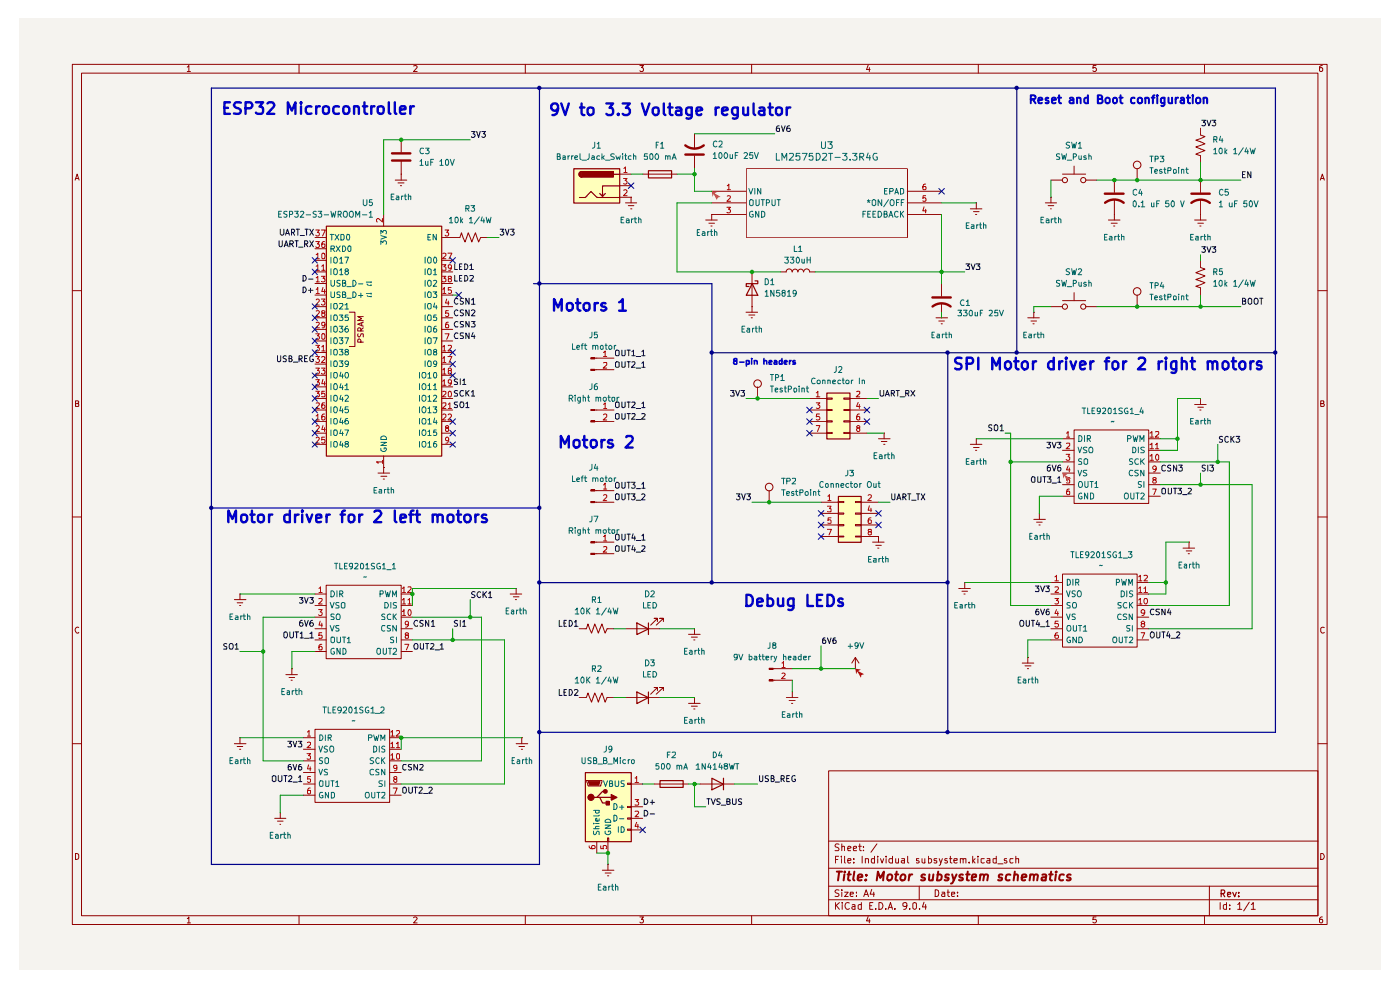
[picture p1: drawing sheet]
<svg xmlns="http://www.w3.org/2000/svg" width="297mm" height="210mm" viewBox="0 0 297 210" stroke-linecap="round" stroke-linejoin="round" font-family="sans-serif">
<path d="M4 4h288.9v201.8h-288.9z" fill="#f5f3ef"/>
<g fill="none" stroke="#910000" stroke-width=".21">
<path d="M15.3 13.7h266.2v182.4h-266.2zM17.3 15.5h262.3v178.7h-262.3zM39.7 14.2l.4-.3v1.3M39.7 15.2h.7M63.4 13.7v1.8M87.7 14l.5-.1 .3 .3-.8 1h.8M111.4 13.7v1.8M135.7 13.9h.8l-.4 .4 .4 .3-.1 .5-.5 .1-.2-.2M159.4 13.7v1.8M184.2 13.8l-.4 1h.8M184.4 14.3v.9M207.5 13.7v1.8"/>
<path d="M232.5 13.9h-.6l-.1 .6 .5-.2 .3 .3v.3l-.3 .3-.5-.2M255.5 13.7v1.8M280.5 13.9l-.6 .3v.8l.3 .2 .3-.1v-.7l-.3-.1-.3 .3M15.9 38.2l.5-1.3 .4 1.3M16 37.9h.6M280.1 38.2l.4-1.3 .4 1.3M280.3 37.9h.6M15.3 61.7h2M279.6 61.7h1.9M16 85.6h.4l.3-.2-.2-.4h-.5v1.2h.6l.1-.5-.3-.1M280.2 85.6l.6-.1v-.5h-.6v1.2l.7-.1v-.3l-.3-.2M15.3 109.7h2"/>
<path d="M279.6 109.7h1.9M16.7 133.1a.58 .58 0 0 0-.8 .6 .58 .58 0 0 0 .8 .5v-.1M280.9 133.1a.46 .46 0 0 0-.7 .2v.7l.2 .2 .3 .1 .2-.2M15.3 157.8h2M279.6 157.8h1.9M175.8 163.5h103.8v30.7h-103.8zM175.8 178.4h103.8M178 179.1l-.6-.1-.2 .2v.4l.5 .2 .3 .4-.2 .2h-.7M178.6 179.7l.2-.2 .4 .1v.8M178.6 179v1.4M182.1 179.5h.6M182.4 179v1.3l.1 .1h.2"/>
<path d="M183.2 179.6v.1M186 179l-1.2 1.8M16 181a.52 .52 0 0 1 .7 .4v.6a.52 .52 0 0 1-.7 .3zM39.7 194.8l.4-.3v1.3M39.7 195.8h.7M63.4 194.2v1.9M87.7 194.7l.5-.2 .3 .3-.8 1h.8M111.4 194.2v1.9M135.7 194.5h.8l-.4 .5h.3v.7l-.5 .1-.2-.2M159.4 194.2v1.9M175.8 190.9h103.8M175.8 188h103.8"/>
<path d="M175.8 184.2h103.8M177.2 191.5v1.4M177.2 182.3h.5M177.4 192l.7 .9M177.9 181.6h-.7v1.5M178 188.8l-.6-.1-.3 .3 .3 .4 .5 .2 .1 .3-.3 .3-.6-.1M178.1 191.5l-.9 .7M178.5 181.6v.2M178.5 182.1v1M178.6 188.7v.2M178.6 189.3v.9M178.7 191.5h.1"/>
<path d="M178.7 191.9v1M179.2 189.3h.7l-.7 .9h.7M179.2 181.6v1.4l.1 .1M179.9 182.6l.6-.1-.1-.4h-.5v.2v.6l.1 .2 .4-.1M179.9 180l.6-.1-.1-.3-.4-.1-.1 .2v.7h.5M180.2 191.5a.67 .67 0 0 0-.9 .6 .67 .67 0 0 0 .8 .7l.1-.1M180.4 189.7l.6-.1v-.3h-.6v.1v.6l.2 .2 .4-.1M180.8 192h.6v.9M181 180l.7-.1v-.3l-.4-.1-.3 .2 .1 .7h.6M181.1 182.9v.2M181.1 182.1v.2M181.4 192.2l-.6 .2-.1 .2 .3 .3 .4-.1"/>
<path d="M181.7 190v.2M181.7 189.3v.1M182.7 192l-.4-.1-.2 .1v.7l.2 .2 .4-.1M182.7 191.5v1.4M182.9 181.6v1.5M183.2 180.4h.1M183.2 190.2l.5-1.5 .6 1.5M183.4 189.8h.7M183.6 182.2l.6-.1 .1 1M183.6 182.1v1M184.2 194.4l-.4 .9h.8M184.4 194.9v.9"/>
<path d="M184.5 192.1h.4M184.9 188.7l-.3 1h.9M185.2 191.5h-.7v1.4h.7M185.4 189.3v.9M185.5 182.1h-.6l-.1 .3 .1 .6h.6M185.5 181.6v1.5M185.8 192.7v.2M186.2 181.6v.2M186.2 182.1v1M186.5 191.5a.73 .73 0 0 1 .8 .7 .73 .73 0 0 1-.8 .7zM186.8 182.1l.3 1 .4-1M187.9 192.7v.2"/>
<path d="M188 181.6v.2M188 182.1v1M188.4 192.9l.5-1.4 .4 1.4M188.6 192.5h.7M189.3 182.1h-.6l-.1 .7a.52 .52 0 0 0 .7 .2M189.3 181.6v1.5M189.8 192.7v.2M190 182.1v.9l.4 .1 .2-.2M190.6 182.1v1M191.3 182.1h.6v1M191.9 182.5l-.6 .1-.1 .1 .3 .4 .4-.1M192.4 192l-.3 .3-.5-.1-.1-.2 .1-.5h.5a.84 .84 0 0 1 .3 .8 .84 .84 0 0 1-.7 .6"/>
<path d="M192.6 181.6v1.3l.2 .2M193 192.7v.2M193.7 191.5h.4l.3 .2v.9l-.3 .3-.4-.3zM194.9 182.1h-.5v.5h.5l.1 .3-.2 .2-.4-.1M195 188v2.9M195.1 192.7v.2M195.6 182.1v.8l.3 .2 .3-.2M196 191.4l-.3 1h.8M196.2 182.1v1M196.4 191.9v1M197 182.1l.5 .1 .1 .6a.45 .45 0 0 1-.6 .2M197 181.6v1.5"/>
<path d="M198.4 188.7l.7 .2v1.1l-.4 .2h-.3zM198.7 182.1h-.5l-.1 .2 .1 .3h.5v.4h-.6M199.2 182.1l.4 1M199.8 189.3h.5l.1 .9M199.9 182.1l-.4 1.3-.3 .2M200.4 189.6h-.5l-.2 .2 .2 .4 .5-.1M200.9 182.1h-.4l-.1 .3 .1 .2h.4l.1 .3-.1 .2-.5-.1M200.9 189.3h.5M201.1 188.7v1.3l.3 .2M201.4 182.1h.6M201.6 181.6v1.3l.4 .2M201.9 189.7l.6-.1v-.3h-.5l-.1 .1v.6l.1 .2 .5-.1"/>
<path d="M202.4 182.6l.7-.1v-.4h-.6l-.1 .2v.6l.2 .2 .5-.1M203.1 190v.2M203.1 189.3v.1M203.7 182.2l.5-.1 .1 1M203.7 182.1v1M204.3 182.3l.1-.2h.5v1M205.6 182.9v.2M206.4 181.6v1.5M206.4 182.6l.5 .5M206.9 182.1l-.5 .5M207.5 181.6v.2M207.5 182.1v1"/>
<path d="M207.5 194.2v1.9M208.8 182.1l-.7 .1v.7l.3 .2 .4-.1M209.4 182.1h.6v1M210 182.5l-.6 .1-.1 .1 .3 .4 .4-.1M211.3 182.1l-.6 .1v.7l.2 .2 .4-.1M211.3 181.6v1.5M211.7 183.2h1.1M213.6 182.1h-.5l-.1 .3 .1 .2h.4l.1 .3-.1 .2-.5-.1M214.9 182.1h-.6l-.1 .3 .1 .6h.6M215.5 182.2l.6-.1v1M215.5 181.6v1.5M232.5 194.5h-.6l-.1 .6 .6-.1 .2 .5-.3 .3-.5-.2"/>
<path d="M255.5 194.2v1.9M256.6 188v6.2M258.8 191.5v1.4M260.2 192l-.4-.1-.3 .1v.7l.3 .2 .4-.1M260.2 191.5v1.4M260.9 192.7v.2M260.9 192v.1M262.6 191.9l.4-.4v1.4M262.6 192.9h.8M265 191.4l-1.2 1.8M265.5 191.9l.4-.4v1.4M265.5 192.9h.8"/>
<path d="M280.2 181a.65 .65 0 0 1 .7 .7 .65 .65 0 0 1-.7 .6zM280.5 194.5h-.2l-.4 .3 .1 .9a.43 .43 0 0 0 .6-.1 .43 .43 0 0 0-.1-.6h-.5l-.1 .3"/>
</g>
<path d="M259.1 189.5h.6v-.6l-.6-.1v1.4M259.4 189.5l.4 .7M260.4 189.7l.7-.1-.1-.3h-.5l-.1 .2 .1 .6h.5M261.5 189.3l.4 .9 .4-.9M262.8 190.1v.1M262.8 189.3v.2" fill="none" stroke="#910000" stroke-width=".25"/>
<g fill="none" stroke="#910000" stroke-width=".42">
<path d="M177.5 184.9h1.1M178 184.9l-.2 1.9M179.1 185.5l-.1 1.3M179.2 184.9v.2M179.8 185.5h.7M180.1 184.9l-.2 1.6 .4 .3M181.2 184.9l-.2 1.6 .2 .3M182 186.2l.9-.2v-.4a.6 .6 0 0 0-.9 .1v1h.8M183.7 186.6l.1 .1h-.3l.2-.1-.1 .2M183.8 185.6v.1M186 186.8l.2-1.9 .6 1.3 .7-1.3-.2 1.9M188.4 185.7l.3-.2a.46 .46 0 0 1 .6 .4l-.1 .5-.4 .4h-.3l-.3-.4z"/>
<path d="M189.9 185.5h.7M190.2 184.9l-.2 1.6 .4 .3M191.2 185.7l.3-.2a.46 .46 0 0 1 .6 .4l-.1 .5a.55 .55 0 0 1-.5 .4 .55 .55 0 0 1-.5-.4zM192.9 185.5l-.1 1.3M193.5 185.5a.46 .46 0 0 0-.6 .4M196.2 185.6a.47 .47 0 0 0-.7 .3l.1 .2 .6 .1v.3a.6 .6 0 0 1-.8 .2M197.2 185.5l-.1 1.2 .5 .1 .2-.2M198 185.5l-.2 1.3M198.9 185.6a.64 .64 0 0 1 .8 .1v.7a.65 .65 0 0 1-.9 .3M199 184.9l-.2 1.9M201.3 185.6l-.5-.1-.2 .2v.4l.6 .1-.1 .5h-.7M202 185.5l.3 1.3"/>
<path d="M202.9 185.5l-.8 1.8-.4 .1M204.3 185.6a.47 .47 0 0 0-.8 .3l.1 .2 .6 .1 .1 .3a.6 .6 0 0 1-.9 .2M205 185.5h.7M205.3 184.9l-.2 1.8 .4 .1M206.1 186.2l1-.2v-.4l-.6-.1-.3 .2-.1 1h.8M207.9 185.7l.4-.2 .4 .1-.1 1.2M208 185.5l-.2 1.3M208.8 185.7a.47 .47 0 0 1 .4-.2 .47 .47 0 0 1 .4 .2l-.2 1.1M212.7 185.6l-.5-.1-.3 .2v.4l.7 .1-.1 .5h-.8M214.4 185.6h-.8l-.3 .8 .4 .4 .5-.1M215.2 185.7l.3-.2 .4 .1v1.2M215.3 184.9l-.3 1.9"/>
<path d="M216.7 186.2l1-.2v-.4a.6 .6 0 0 0-.9 .1v1h.7M218.6 185.7l.2-.2 .5 .1v1.2M218.6 185.5l-.2 1.3M219.3 185.7a.47 .47 0 0 1 .5-.2 .47 .47 0 0 1 .4 .2l-.2 1.1M221.1 185.6h.8l-.1 1.2M221.9 186l-.9 .2v.1v.4l.1 .1 .7-.1M222.6 185.5h.7M223 184.9l-.3 1.6 .5 .3M224 185.5l-.2 1.3M224.1 184.9l-.2 .1h.3l-.1-.1-.1 .2M225.7 185.6h-.8l-.2 .8 .3 .4 .5-.1M227.1 185.6a.47 .47 0 0 0-.7 .3l.1 .2 .6 .1v.3a.6 .6 0 0 1-.8 .2"/>
</g>
<g fill="#ffb">
<path d="M175.4 83.3h4.9v9.8h-4.9z"/>
<path d="M177.8 105.3h4.8v9.7h-4.8z"/>
<path d="M121.7 35.7h9.7v7.3h-9.7z"/>
<path d="M124.1 163.9h9.8v14.6h-9.8z"/>
<path d="M69.2 47.9h24.5v48.8h-24.5z"/>
</g>
<g fill="none" stroke="#910000" stroke-width=".21">
<path d="M222.9 38.2h2.5M225.4 36.9h4.9M227.9 35.2v1.7M230.3 38.2h2.4M205.8 44.3h2.5M206.5 44.9h1.2M206.9 45.5h.3M207.1 43h.1M207.1 43v1.3M221.8 43h2.3M222.4 43.6h1.1M222.9 44.3h.1"/>
<path d="M222.9 41.8h.1M222.9 41.8v1.2M235.1 46.7h2.5M235.7 47.3h1.3M236.2 47.9h.3M236.4 45.5h.1M236.4 45.5v1.2M218 67.4h2.5M218.7 68.1h1.2M219.1 68.7h.3M219.3 66.2h.1M219.3 66.2v1.2"/>
<path d="M222.9 65h2.5M225.4 63.8h4.9M227.9 62.1v1.7M230.3 65h2.4M160.7 82.1v2.4M171.7 84.5h3.7M171.7 87h3.7M171.7 89.4h3.7M171.7 91.9h3.7M175.4 84.4h1.2v.3h-1.2zM175.4 86.9h1.2v.2h-1.2zM175.4 89.3h1.2v.2h-1.2z"/>
<path d="M175.4 91.7h1.2v.3h-1.2zM179 84.4h1.3v.3h-1.3zM179 86.9h1.3v.2h-1.3zM179 89.3h1.3v.2h-1.3zM179 91.7h1.3v.3h-1.3zM180.3 84.5h3.6M180.3 87h3.6M180.3 89.4h3.6M180.3 91.9h3.6M163.2 104.1v2.4"/>
<circle cx="225.9" cy="38.2" r=".55"/>
<circle cx="229.8" cy="38.2" r=".55"/>
<circle cx="225.9" cy="65" r=".55"/>
<circle cx="229.8" cy="65" r=".55"/>
<circle cx="160.7" cy="81.4" r=".8"/>
<circle cx="163.2" cy="103.3" r=".8"/>
</g>
<g fill="none" stroke="#0f0f0f" stroke-width=".21">
<path d="M204.9 56h.8l-.4 .4 .4 .3-.1 .5-.7-.1M206 56l.4 1.2 .5-1.2M207.1 56h.8l-.4 .4 .4 .3-.1 .5-.7-.1M130.6 87.9l.1-.2h.5l.1 .2v.9l-.2 .1-.5-.1zM131.9 87.7v1.1l.2 .1 .4-.1 .1-.1v-1M133 87.7h.7M133.4 87.7v1.2M134 87.8l.6-.1 .1 .4-.7 .8h.7M135 89h.9M136.2 87.8l.5-.1 .1 .4-.7 .8h.7M130.6 104.9l.2-.1 .5 .1v1l-.2 .1-.5-.1zM130.8 102.3h.3l.2 .3v.8l-.2 .2-.5-.2v-.8z"/>
<path d="M131.9 102.3v1.2l.2 .1 .4-.1 .1-.2v-1M131.9 104.8v1.1l.2 .1h.3l.2-.2v-1M133 102.3h.7M133 104.8h.7M133.4 102.3v1.3M133.4 104.8v1.2M134 102.3h.7l-.4 .5 .3 .1v.6h-.6M134 104.8h.7l-.4 .5h.3v.6l-.5 .1-.1-.1M135 103.7h.9M135 106.1h.9M136.2 102.7l.3-.4v1.3M136.2 104.9l.4-.1 .2 .3-.7 .9h.7"/>
<path d="M136.2 103.6h.6M118.6 131.6v1.3h.6M119.7 132.2h.3M120.2 131.6h-.5v1.3h.5M120.8 131.6a.64 .64 0 0 1 .6 .6 .64 .64 0 0 1-.6 .7zM121.9 131.9h.1l.2-.3v1.3M121.9 132.9h.7"/>
</g>
<path d="M175.4 83.4h4.9v9.7h-4.9z" fill="none" stroke="#910000" stroke-width=".25"/>
<path d="M173.2 83.3l.3-.3v1.2M173.2 85.4h.7l-.4 .5 .4 .2-.1 .4h-.6M173.2 90.3h.7l-.5 1.2M173.2 84.2h.7M173.8 87.8h-.6v.6h.6v.6h-.6M181.7 83.1h.7v.4l-.8 .7h.8M182 90.8l-.3-.3 .3-.2h.2l.2 .4-.4 .1-.3 .2v.3l.3 .2 .4-.1v-.4l-.2-.2M182.1 85.4l-.4 .8h.8M182.3 87.8a.72 .72 0 0 0-.6 .5 .72 .72 0 0 0 .3 .8l.4-.1v-.6l-.4-.1-.3 .3M182.3 85.8v.8" fill="none" stroke="#b90000" stroke-width=".21"/>
<path d="M125.3 103.9h.9v.3h-.9z" fill="#910000"/>
<path d="M125.3 103.9h.9v.3h-.9z" fill="none" stroke="#910000" stroke-width=".21"/>
<path d="M125.3 106.4h.9v.2h-.9z" fill="#910000"/>
<path d="M125.3 106.4h.9v.2h-.9zM126.2 104.1h4M126.2 106.5h4" fill="none" stroke="#910000" stroke-width=".21"/>
<path d="M128 102.9l.4-.4v1.2M128 105.1l.2-.2h.3l.2 .2v.3l-.7 .8h.7M128 103.7h.7" fill="none" stroke="#b90000" stroke-width=".21"/>
<path d="M125.3 114.9h.9v.3h-.9z" fill="#910000"/>
<path d="M125.3 114.9h.9v.3h-.9z" fill="none" stroke="#910000" stroke-width=".21"/>
<path d="M125.3 117.4h.9v.2h-.9z" fill="#910000"/>
<path d="M125.3 117.4h.9v.2h-.9zM126.2 115h4M126.2 117.5h4" fill="none" stroke="#910000" stroke-width=".21"/>
<path d="M128 113.8l.4-.3v1.2M128 116h.7v.4l-.7 .7h.7M128 114.7h.7" fill="none" stroke="#b90000" stroke-width=".21"/>
<path d="M125.3 86.9h.9v.2h-.9z" fill="#910000"/>
<path d="M125.3 86.9h.9v.2h-.9z" fill="none" stroke="#910000" stroke-width=".21"/>
<path d="M125.3 89.3h.9v.2h-.9z" fill="#910000"/>
<path d="M125.3 89.3h.9v.2h-.9zM126.2 87h4M126.2 89.4h4M166.8 147.9h2.5M167.4 148.6h1.3M167.9 149.2h.3M168.1 146.7h.1M168.1 146.7v1.2" fill="none" stroke="#910000" stroke-width=".21"/>
<path d="M128 85.8l.4-.4v1.2M128 88l.2-.2h.3l.2 .2v.4l-.7 .7h.7M128 86.6h.7" fill="none" stroke="#b90000" stroke-width=".21"/>
<path d="M156.2 104.8h.8l-.4 .5h.3l.1 .5-.3 .2h-.3l-.2-.1M157.3 104.8l.5 1.2 .3-1.2M158.4 104.8h.8l-.4 .5h.3l.1 .5-.3 .2h-.3l-.2-.1M175 135.3h-.3l-.2 .3v.8a.42 .42 0 0 0 .6 0 .42 .42 0 0 0 0-.6l-.4-.1-.2 .3M175.5 135.3l.5 1.2 .3-1.2M177.2 135.3h-.3l-.2 .3v.8a.42 .42 0 0 0 .6 0 .42 .42 0 0 0 0-.6l-.4-.1-.2 .3" fill="none" stroke="#0f0f0f" stroke-width=".21"/>
<path d="M163.2 141.8h.8v.2h-.8z" fill="#910000"/>
<path d="M163.2 141.8h.8v.2h-.8z" fill="none" stroke="#910000" stroke-width=".21"/>
<path d="M163.2 144.2h.8v.3h-.8z" fill="#910000"/>
<g fill="none" stroke="#910000" stroke-width=".21">
<path d="M186.4 93.1h2.4M187 93.7h1.2M187.5 94.3h.2M187.6 91.9h.1M187.6 91.9v1.2M205.8 94.3h2.5M206.5 94.9h1.2M206.9 95.5h.3M207.1 93.1h.1M207.1 93.1v1.2M225.4 93.1h2.5M225.4 95.5h2.5"/>
<path d="M225.4 98h2.5M227.9 91.2h15.8v15.6h-15.8zM243.7 93.1h2.4M243.7 95.5h2.4M243.7 98h2.4M253.4 85.8h2.5M254.1 86.4h1.2M254.5 87h.3M254.7 84.5h.1M254.7 84.5v1.3M174.2 106.5h3.6M174.2 108.9h3.6"/>
<path d="M174.2 111.4h3.6M174.2 113.8h3.6M177.8 106.4h1.2v.2h-1.2zM177.8 108.8h1.2v.3h-1.2zM177.8 111.3h1.2v.2h-1.2zM177.8 113.7h1.2v.2h-1.2zM181.5 106.4h1.1v.2h-1.1zM181.5 108.8h1.1v.3h-1.1zM181.5 111.3h1.1v.2h-1.1zM181.5 113.7h1.1v.2h-1.1zM182.6 106.5h3.8M182.6 108.9h3.8"/>
<path d="M182.6 111.4h3.8M182.6 113.8h3.8M185.1 115h2.5M185.8 115.7h1.2M186.2 116.3h.3M186.4 113.8h.1M186.4 113.8v1.2M219.3 110.2h2.5M219.9 110.8h1.2M220.4 111.4h.3M220.5 108.9h.1M220.5 108.9v1.3"/>
<path d="M225.4 100.4h2.5M225.4 102.8h2.5M225.4 105.3h2.5M243.7 100.4h2.4M243.7 102.8h2.4M243.7 105.3h2.4M251 116.3h2.4M251.7 116.9h1.1M252.1 117.5h.2M252.2 115h.1M252.2 115v1.3M122.9 133.4h1.5l.3-1 .8 1.9 .7-1.9 .7 1.9 .8-1.9 .7 1.9 .4-.9h1.4"/>
<path d="M132.7 133.4h7.3M139.5 131.8v-.6h-.7h.7l-1.5 1.4M140.7 131.8v-.6h-.7h.7l-1.5 1.4M146.1 134.6h2.4M146.7 135.1h1.2M147.2 135.7h.2M147.3 133.4h.1M147.3 133.4v1.2M181.5 139.5l-.8 1.2M181.5 139.5l.7 1.2M181.5 139.5v2.3M203.4 124.8h2.4"/>
<path d="M204.1 125.4h1.2M204.5 126h.2M204.7 123.5h.1M204.7 123.5v1.3M218 139.5h.1M218 139.5v1.2M222.9 133.4h2.5M222.9 135.7h2.5M222.9 123.5h2.5M222.9 126h2.5M222.9 128.5h2.5M222.9 130.9h2.5"/>
<path d="M225.4 121.8h15.8v15.5h-15.8zM241.2 133.4h2.5M241.2 135.7h2.5M241.2 123.5h2.5M241.2 126h2.5M241.2 128.5h2.5M241.2 130.9h2.5M122.9 147.9h1.5l.3-.9 .8 1.9 .7-1.9 .7 1.9 .8-1.9 .7 1.9 .4-1h1.4M132.7 147.9h7.3M139.5 146.5v-.7h-.7h.7l-1.5 1.5M140.7 146.5v-.7h-.7h.7l-1.5 1.5M146.1 149.2h2.4"/>
<path d="M146.7 149.8h1.2M147.2 150.4h.2M147.3 147.9h.1M147.3 147.9v1.3M163.2 144.2h.8v.3h-.8zM164 141.8h4.1M164 144.3h4.1M181.5 141.8h.1M216.9 140.7h2.4M217.4 141.2h1.3M218 141.8h.2"/>
</g>
<g fill="none" stroke="#b90000" stroke-width=".21">
<path d="M226.2 96.4h.7l-.3 .5 .3 .1v.5l-.1 .1-.6-.1M226.3 91.9l.3-.4v1.2M226.3 94.1l.5-.1 .1 .5-.7 .7h.7M226.3 92.7h.6M226.6 98.8l-.3 .9h.7M226.8 99.2v.9M243.9 91.9l.5-.4v1.2M243.9 94.3l.5-.3v1.2M243.9 96.7l.5-.3v1.2M243.9 92.7h.8M243.9 95.2h.8M243.9 97.6h.8"/>
<path d="M245.1 91.6l.6-.1 .1 .6-.8 .6h.8M245.1 94.3l.4-.3v1.2M245.1 95.2h.7M245.3 96.5l.3-.1 .2 .2v.8l-.2 .2a.71 .71 0 0 1-.3-1.1zM245.3 99.3l-.3 .3-.4-.1-.1-.4 .3-.3h.2a.72 .72 0 0 1 .3 .8 .72 .72 0 0 1-.6 .5M175.5 107.4h.8l-.3 .5 .3 .1v.5h-.8M175.5 112.3h.9l-.5 1.2M175.6 105.3l.4-.4v1.3M175.6 106.2h.7M176.3 109.8h-.6l-.1 .6 .2-.1h.3l.2 .1v.5h-.7M184.2 105.1l.1-.2 .5 .1v.4l-.7 .8h.7M184.4 107.3l-.2 .9h.7"/>
<path d="M184.4 112.8l-.2-.3 .1-.2 .5 .1v.3l-.2 .1a.35 .35 0 0 0-.4 .4 .35 .35 0 0 0 .6 .2v-.5l-.2-.1M184.8 109.8l-.5 .1-.1 .9 .1 .2 .5-.1v-.6h-.4l-.2 .2M184.8 107.8v.8M226.8 103.7l-.4 .1-.1 .9 .1 .2 .5-.1v-.5l-.1-.1h-.3l-.2 .2M226.9 101.3h-.6v.6l.1-.2h.4l.1 .2v.5h-.6M244.5 103.7h.8l-.5 1.2M244.8 101.8l-.3-.3 .1-.1h.6v.3l-.4 .1-.3 .2 .2 .5h.4l.2-.5-.3-.2M223.8 122.4l.3-.4v1.2M223.8 124.6l.6-.1 .2 .2-.8 1h.8M223.8 126.9h.8l-.5 .5 .5 .2-.1 .4h-.7M223.8 123.2h.8M224.1 129.3l-.3 .9h.8"/>
<path d="M224.4 134.2l-.4 .1a.94 .94 0 0 0 0 1.1h.4l.2-.2v-.3l-.2-.2h-.4l-.2 .2M224.4 129.7v.9M224.5 131.8h-.6l-.1 .6 .6-.1 .2 .5-.3 .2h-.3l-.2-.1M241.6 122.4l.3-.4v1.2M241.6 124.8l.3-.3v1.2M241.6 127.3l.3-.4v1.2M241.6 123.2h.7M241.6 125.7h.7M241.6 128.1h.7M242.1 134.2h.7l-.5 1.2M242.3 132.3l-.2-.3 .2-.2h.3l.2 .3-.7 .4v.3l.2 .2h.3l.2-.2v-.3l-.2-.2M242.7 122.1l.5-.1 .2 .3-.7 .9h.7"/>
<path d="M242.7 124.8l.3-.3v1.2M242.7 125.7h.7M242.8 126.9l.5 .1a.66 .66 0 0 1-.3 1.1 .84 .84 0 0 1-.2-1.2zM242.8 129.9l-.1 .2h-.4l-.2-.2v-.3l.2-.3h.3l.2 .3-.1 .8-.4 .2M165.9 140.7l.3-.4v1.3M165.9 142.9l.4-.1 .3 .3-.8 .9h.8M165.9 141.6h.7"/>
</g>
<g fill="none" stroke="#0f0f0f" stroke-width=".21">
<path d="M130.6 74.4l.2-.1 .5 .1v.9l-.1 .2h-.5l-.1-.2zM131.9 74.3l.1 1.2h.4l.2-.2v-1M133 74.3h.7M133.4 74.3v1.2M134 74.6l.4-.3v1.2M134 75.5h.7M135 75.6h.9M136.2 74.6l.3-.3v1.2M136.2 75.5h.6M155 82.8h.7l-.3 .4 .3 .2v.5h-.7M156.1 82.8l.4 1.2 .4-1.2M157.2 82.8h.7l-.3 .4 .3 .2v.5h-.7"/>
<path d="M210.4 90.2h-.6v.5l.5 .2 .1 .2-.2 .3-.5-.1M210.9 90.3l.5-.2a.86 .86 0 0 1 0 1.3l-.5-.2zM212.2 90.4l.3-.3v1.3M212.2 91.4h.7M222.1 93.8h.8l-.5 .5h.4v.6h-.7M222.8 98.7h-.4l-.2 .3v.8l.2 .1 .4-.1v-.6h-.5l-.1 .1M223.2 93.8l.4 1.2 .4-1.2M223.2 98.7l.4 1.2 .4-1.2M224.3 93.8h.8l-.5 .5h.4v.6h-.7M225 98.7h-.4l-.2 .3v.8l.2 .1 .4-.1v-.6h-.5l-.1 .1M247.2 98.8l-.3-.1-.4 .3v.6l.2 .2 .3 .1 .2-.1M248.3 98.7h-.4l-.2 .2 .1 .3 .5 .2v.4l-.1 .1-.5-.1"/>
<path d="M249.6 98.7v1.2l-.7-1.2v1.2M250 98.7h.8l-.4 .5h.4v.6l-.3 .1h-.3l-.2-.1M255.7 98.7h-.5l-.2 .1v.4l.5 .1 .2 .3-.2 .3-.5-.1M256.2 98.7v1.2M256.6 98.7h.8l-.3 .5h.3v.6l-.2 .1-.6-.1M259.4 92.6h-.6v.5l.5 .1 .1 .4-.3 .2-.4-.1M260.5 92.7l-.3-.1-.3 .3v.8l.3 .1 .3-.1M261.1 92.6v1.2M261.3 93.1l.5 .7M261.8 92.6l-.7 .6M262.2 92.6h.8l-.4 .5 .4 .1v.4l-.3 .2h-.3l-.2-.1M130.6 115.9l.2-.1 .5 .1v.9l-.1 .1h-.5l-.1-.1z"/>
<path d="M131.9 115.8l.1 1.1h.4l.2-.1v-1M133 115.8h.7M133.4 115.8v1.1M134.3 115.7l-.3 .9h.8M134.6 116.2v.7M135 117.1h.9M136.2 115.8h.4l.2 .3-.7 .8h.7M189.2 104.8v1l.2 .2 .4-.1v-1.1M190.3 106l.4-1.2 .4 1.2M190.4 105.7h.5M191.5 105.4h.5l.2-.2-.2-.4h-.5v1.2M191.8 105.4l.4 .6"/>
<path d="M192.6 104.8h.6M192.9 104.8v1.2M193.4 106.1h.9M194.4 104.8h.7M194.8 104.8v1.2M195.4 104.8l.8 1.2M196.2 104.8l-.8 1.2M219.1 101.1l.5 .2v.8l-.2 .2h-.4a.86 .86 0 0 1 .1-1.2zM220.2 101.1v1.2h.5l.1-.2v-1M221.3 101.1h.6M221.6 101.1v1.2M222.2 101.1h.7l-.4 .5 .4 .1v.5h-.7"/>
<path d="M223.2 102.5h.9M224.4 101.5l.3-.4v1.2M224.4 102.3h.7M246.5 103.7l.2-.1 .5 .1v.9l-.1 .2h-.4l-.2-.2zM247.8 103.6l.1 1.2h.4l.2-.2v-1M248.9 103.6h.7M249.3 103.6v1.2M249.9 103.6h.7l-.4 .4 .4 .2-.1 .6-.6-.1M250.9 104.9h.9M252.1 103.7l.4-.1 .3 .3-.8 .9h.8M216.6 131.6a.46 .46 0 0 1 .6 .4v.4a.46 .46 0 0 1-.6 .5 .86 .86 0 0 1 0-1.3zM217.7 131.6v1l.3 .3 .4-.3v-1"/>
<path d="M218.8 131.6h.7M219.1 131.6v1.3M219.6 124.3h.8l-.4 .4 .4 .3-.1 .5-.7-.1M220.2 131.6l-.4 .8h.8M220.3 129.2l-.4 .1-.2 .9a.35 .35 0 0 0 .4 .2 .35 .35 0 0 0 .3-.2v-.3a.35 .35 0 0 0-.3-.3 .35 .35 0 0 0-.4 .3M220.4 132v.9M220.7 129.2l.5 1.2 .4-1.2M220.7 124.3l.5 1.2 .4-1.2M220.7 132.9h1M221.8 124.3h.8l-.4 .4 .4 .3-.1 .5-.7-.1M221.9 131.9l.4-.3v1.3M221.9 132.9h.7"/>
<path d="M222.5 129.2l-.4 .1-.2 .9a.35 .35 0 0 0 .4 .2 .35 .35 0 0 0 .3-.2v-.3a.35 .35 0 0 0-.3-.3 .35 .35 0 0 0-.4 .3M244.3 134l.5 .2a.79 .79 0 0 1-.3 1.1h-.2a.86 .86 0 0 1 0-1.3zM244.8 129.3l-.5-.1a.67 .67 0 0 0-.3 .7 .67 .67 0 0 0 .5 .5l.3-.1M245.4 134v1.1l.2 .2h.2l.3-.2v-1.1M246 129.2h-.6l-.2 .2 .2 .3 .5 .2v.4h-.7M246.5 134h.7M246.8 134v1.3M247.2 129.2v1.2l-.7-1.2v1.2M247.8 134l-.3 .9h.8M248 129.1l-.3 .9h.7M248.1 134.5v.8M248.3 129.6v.8"/>
<path d="M248.4 135.4h1M249.6 134.2l.4-.2 .3 .4-.8 .9h.8"/>
</g>
<path d="M177.9 105.3h4.8v9.7h-4.8zM135.1 132.1l2.5 1.3-2.5 1.2zM137.6 132.1v2.5M135.1 146.8l2.5 1.2-2.5 1.2zM137.6 146.8v2.4" fill="none" stroke="#910000" stroke-width=".25"/>
<g fill="none" stroke="#006665" stroke-width=".21">
<path d="M228.7 94.8l.3 1.2 .5-1.2M228.7 99.8l.3 1.1 .5-1.1M228.9 92.4a.64 .64 0 0 1 .7 .6 .64 .64 0 0 1-.7 .7zM229.5 97.4l-.5-.1-.2 .3 .1 .2 .6 .3v.3l-.7 .1M230 97.5l.2-.2 .5 .2v.8l-.1 .2h-.5l-.1-.2zM230.1 92.4v1.3M230.6 94.9h-.7l-.1 .3 .6 .3 .2 .4-.2 .1h-.6M230.6 99.8h-.6l-.2 .1 .2 .4 .6 .3-.1 .3h-.7M230.7 93.1h.5l.1-.2v-.3l-.1-.2h-.5v1.3M230.9 93.1l.4 .6M231.1 95l.2-.2 .4 .1a.87 .87 0 0 1 0 1.1h-.5l-.2-.3zM239.2 93.1h.5l.3-.5-.3-.2h-.5v1.3"/>
<path d="M240.3 94.8a.66 .66 0 0 1 .7 .5 .66 .66 0 0 1-.3 .7h-.4zM240.3 97.4h-.7v.3l.7 .4-.2 .4h-.5M240.3 99.8h-.5a.61 .61 0 0 0-.3 .7 .61 .61 0 0 0 .8 .4M240.4 92.4l.2 1.3 .3-1 .2 1 .3-1.3M241.5 97.4a.61 .61 0 0 0-.8 .3 .61 .61 0 0 0 .3 .8l.5-.1M241.5 99.8h-.6l-.2 .1 .2 .4 .6 .3-.1 .3h-.7M241.5 94.8v1.2M241.8 93.7v-1.3l.5 .8 .4-.8v1.3M242 97.3v1.2M242.2 97.8l.6 .7M242.7 99.8v1.1l-.7-1.1v1.1M242.8 94.9h-.7l-.1 .3 .6 .3 .2 .4-.2 .1h-.6"/>
<path d="M242.8 97.3l-.8 .7M229 102.1h.3a.73 .73 0 0 1 0 1.3h-.3a.86 .86 0 0 1 0-1.3zM229.5 104.7l-.1-.1a.64 .64 0 0 0-.6 .6 .64 .64 0 0 0 .5 .7l.3-.2v-.4h-.3M230.1 102.1v1l.3 .3 .4-.3v-1M230.7 104.6v1.3l-.6-1.3v1.3M231.2 102.1h.7M231.3 104.6h.4l.3 .3v.6l-.3 .4h-.4zM231.6 102.1v1.3M232.3 102.6l.3-.5v1.3M232.3 103.4h.6M238.7 104.7l.3-.1 .4 .4-.1 .7-.3 .2-.3-.1-.2-.4zM239.9 104.6v1l.2 .3 .5-.2v-1.1"/>
<path d="M241 104.6h.7M241.3 104.6v1.3M242 104.8l.2-.2h.3l.3 .2-.8 1.1h.8M242.2 102.2l-.5-.1-.2 .2v.3l.7 .5-.3 .3-.4-.1M242.7 102.1v1.3M226.3 125.3l.4 1.3 .3-1.3M226.3 130.2l.4 1.2 .3-1.2M226.4 122.9a.64 .64 0 0 1 .7 .6 .64 .64 0 0 1-.7 .6zM226.5 132.7h.5l.2 .4-.1 .6-.3 .2-.3-.1-.2-.3zM227 127.9h-.6a.57 .57 0 0 0 .6 .6l-.1 .5h-.6M227 135.1h-.4a.61 .61 0 0 0-.3 .8 .61 .61 0 0 0 .8 .3v-.4h-.3M227.6 122.9v1.2"/>
<path d="M227.7 132.7v.9l.2 .3 .5-.1v-1.1M227.8 127.8a.46 .46 0 0 1 .6 .4l-.2 .8h-.5a.86 .86 0 0 1 .1-1.2zM228.1 125.4l-.5-.1-.2 .2v.3l.5 .2 .2 .3-.2 .3-.5-.1M228.1 130.3h-.7v.4l.7 .4-.2 .3h-.5M228.2 123.5h.7v-.5l-.2-.1h-.5v1.2M228.4 135.1v1.2l-.8-1.2v1.2M228.5 123.5l.4 .6M228.6 125.5l.3-.2 .4 .2 .1 .7-.4 .4-.4-.2zM228.8 132.7h.7M228.9 135.1h.5a.66 .66 0 0 1 .2 .8 .66 .66 0 0 1-.7 .4zM229.1 132.7v1.2M229.8 133l.4-.3v1.2"/>
<path d="M229.8 133.9h.8M236.8 123.5h.6v-.5l-.6-.1v1.2M237.4 135.1v1l.3 .2 .4-.1v-1.1M237.8 125.3h.3l.4 .4v.6l-.4 .3h-.3zM237.8 127.9h-.6v.4l.6 .2v.1v.4h-.6M237.8 130.3l-.2-.1a.67 .67 0 0 0-.5 .5 .67 .67 0 0 0 .2 .7l.5-.1M237.9 122.9l.3 1.2 .2-.8 .3 .8 .3-1.2M238.5 135.1h.7M238.9 135.1v1.2M239 127.9l-.1-.1a.66 .66 0 0 0-.6 .5 .66 .66 0 0 0 .2 .7l.5-.1M239 130.3h-.6l-.1 .3 .2 .2h.3l.2 .5-.1 .1h-.6M239 125.3v1.3"/>
<path d="M239.5 124.1v-1.2l.3 .9 .4-.9v1.2M239.6 135.2l.5-.1 .2 .4-.8 .8h.8M239.6 127.8v1.2M239.7 132.7l-.7 .1v.3l.7 .4-.2 .4-.5-.1M239.8 128.3l.5 .7M240.2 130.2v1.2l-.7-1.2v1.2M240.2 132.7v1.2M240.3 125.4l-.5-.1-.2 .2v.3l.5 .2 .2 .3-.2 .3-.5-.1M240.3 127.8l-.7 .7"/>
<circle cx="236.5" cy="135.7" r=".57"/>
</g>
<path d="M125.3 75.9h.9v.2h-.9z" fill="#910000"/>
<path d="M125.3 75.9h.9v.2h-.9z" fill="none" stroke="#910000" stroke-width=".21"/>
<path d="M125.3 78.3h.9v.3h-.9z" fill="#910000"/>
<g fill="none" stroke="#910000" stroke-width=".21">
<path d="M136.3 36.9h7.3M132.7 43h2.4M133.3 43.6h1.2M133.8 44.3h.2M133.9 41.8h.1M133.9 41.8v1.2M159.5 57.7v8.5M165.6 57.7h1.2M166.8 57.7a.64 .64 0 0 1 .6-.7 .64 .64 0 0 1 .6 .7M168.1 57.7a.59 .59 0 0 1 .6-.6 .59 .59 0 0 1 .6 .6 .59 .59 0 0 1 .6-.6 .59 .59 0 0 1 .6 .6M170.5 57.7a.64 .64 0 0 1 .6-.7 .64 .64 0 0 1 .7 .7M171.7 57.7h1.2"/>
<path d="M125.3 78.3h.9v.3h-.9zM126.2 76h4M126.2 78.4h4M158.3 66.2h2.4M158.9 66.8h1.2M159.4 67.4h.2M159.5 65h.1M198.6 67.4h2.4M199.2 68.1h1.1M199.7 68.7h.2M199.7 66.2h.1M199.7 60.1v2.7"/>
<path d="M199.7 64.3v3.1"/>
</g>
<path d="M128 74.8l.4-.4v1.2M128 77l.6-.1 .1 .5-.7 .7h.7M128 75.6h.7" fill="none" stroke="#b90000" stroke-width=".21"/>
<path d="M186.7 82.8v1l.2 .2h.4l.2-.2v-1M187.8 84l.4-1.2 .5 1.2M188 83.7h.6M189.1 83.4h.6v-.5l-.6-.1v1.2M189.3 83.4l.5 .6M190.1 82.8h.7M190.4 82.8v1.2M190.9 84.2h1M192.1 83.4h.6l.1-.5-.7-.1v1.2M192.5 83.4l.3 .6M193.2 82.8l.9 1.2M194.1 82.8l-.9 1.2" fill="none" stroke="#0f0f0f" stroke-width=".21"/>
<path d="M197.8 63.1h3.9M197.8 65a3.1 3.1 0 0 1 3.9 0" fill="none" stroke="#910000" stroke-width=".51"/>
<path d="M121.7 35.8h9.8v7.3h-9.8zM123.4 36.4a.59 .59 0 0 0-.6 .6 .59 .59 0 0 0 .6 .6M137.6 36.2h4.9v1.5h-4.9zM122.9 41.9h1.3l1.2-1.3 1.2 1.3h4.9M160.2 59.6h.6v.6h-2.5v.6h.6M159.6 60.2l1.2 2.4h-2.5z" fill="none" stroke="#910000" stroke-width=".25"/>
<path d="M123 36.6l.4-.2v1.2a.59 .59 0 0 1-.5-.4 .59 .59 0 0 1 .1-.6z" fill="#910000"/>
<path d="M123.4 36.4a.59 .59 0 0 0-.6 .6 .59 .59 0 0 0 .6 .6M128.4 41l-.6 .6" fill="none" stroke="#910000" stroke-width=".25"/>
<path d="M123.4 36.4h6.7v1.2h-6.7z" fill="#910000"/>
<path d="M123.4 36.4h6.7v1.2h-6.7zM130.3 37h1.2M131.5 39.4h-3.7v2.2l-.6-.6M124.2 163.9h9.7v14.6h-9.7z" fill="none" stroke="#910000" stroke-width=".25"/>
<g fill="none" stroke="#910000" stroke-width=".21">
<path d="M131.4 36.9h2.5M131.4 39.4h2.5M147.3 28.4v3.2M147.3 33v2.7M158.3 35.8h34.2v14.6h-34.2zM236.4 38.2v2.6M241.2 35.7v2.5M254.7 27.2v1.4l.9 .4-1.9 .7 1.9 .8-1.9 .7 1.9 .7-1.9 .8 1 .3v1.5M254.7 38.2v2.6M131.4 41.8h2.5M149.7 46.7h2.5M150.4 47.3h1.2"/>
<path d="M150.8 47.9h.3M151 45.5h.1M151 45.5v1.2M151 43h7.3M151 45.5h7.3M151 40.6h7.3M192.5 43h7.2M192.5 45.5h7.2M192.5 40.6h7.2M236.4 42.4v3.1M253.4 46.7h2.5M254.1 47.3h1.2"/>
<path d="M254.5 47.9h.3M254.7 55.2v1.5l.9 .4-1.9 .7 1.9 .7-1.9 .8 1.9 .7-1.9 .7 1 .4v1.5M254.7 45.5h.1M254.7 42.4v4.3M241.2 62.6v2.4M124.5 165.5h3.2v.3l-.3 .9h-2.7z"/>
<circle cx="241.2" cy="35" r=".8"/>
<circle cx="241.2" cy="61.8" r=".8"/>
</g>
<path d="M132.3 37.9h.7l-.4 .4 .4 .2-.1 .5h-.6M132.4 35.7l.3-.3v1.2M132.4 36.6h.6M154.3 39.4l.3-.3v1.1M196.4 39.1h-.5l-.1 .5 .1 .6h.5v-.6h-.5l-.1 .1M132.4 40.4l.4-.2 .2 .5-.7 .8h.7M154.2 44h.8l-.5 .4 .5 .2-.1 .5h-.7M154.3 41.6l.4-.1 .3 .3-.8 .9h.8M154.3 40.2h.7M196 43.9l-.2 .8h.7M196.4 41.5h-.5l-.1 .6 .1-.2 .5 .1v.7l-.6-.1M196.4 44.4v.7" fill="none" stroke="#b90000" stroke-width=".21"/>
<path d="M145.4 30.8a3.1 3.1 0 0 0 3.9 0M145.4 32.8h3.9M234.4 41.1h4M234.4 43a3.2 3.2 0 0 1 4 0M252.7 43a3.1 3.1 0 0 1 4 0M252.8 41.1h3.8" fill="none" stroke="#910000" stroke-width=".51"/>
<g fill="none" stroke="#006665" stroke-width=".21">
<path d="M158.9 40l.4 1.2 .4-1.2M160.1 40v1.2M161.4 40v1.2l-.7-1.2v1.2M188.2 40h-.6v1.2h.6M191 40h.5l.2 .2v.7l-.2 .2-.5 .1zM159 42.5l.3-.1 .5 .1v1l-.3 .1-.5-.1zM159.7 44.9l-.3-.1-.4 .3v.6l.4 .4 .4-.2v-.4h-.3M160.4 42.4v1.1l.1 .1h.3l.3-.2v-1M161 44.8v1.3l-.7-1.3v1.3M161.5 42.4h.7M161.6 44.8h.2l.4 .3v.6l-.4 .4h-.2zM161.8 42.4v1.2"/>
<path d="M162.6 43l.6-.1v-.5h-.6v1.2M163.8 42.4v1l.2 .2 .4-.1v-1.1M164.9 42.4h.6M165.2 42.4v1.2M183.1 45.4h.4M183.7 44.8h-.6v1.3M184 42.5l.3 .2 .3-.2M184.1 42.9l.2-.2 .2 .2M184.1 45.4h.4M184.3 42.4v.3M184.7 44.8h-.6v1.3h.6M185 42.5l.3-.1 .5 .1v1l-.3 .1-.5-.1z"/>
<path d="M185.2 45.4h.4M185.8 44.8h-.6v1.3h.6M186.3 44.8a.65 .65 0 0 1 .8 .6 .65 .65 0 0 1-.8 .7zM187 42.4v1.2l-.7-1.2v1.2M187.6 45.4l.6-.1v-.3l-.2-.2h-.4v1.3l.6-.1v-.3l-.2-.3M187.6 40.5h.5M188.5 42.4l-1 1.5M188.6 46.1l.4-1.3 .4 1.3M188.7 40.6l.7-.1 .1-.3-.2-.2h-.6v1.2M188.7 45.7h.6M189.1 42.4a.46 .46 0 0 1 .6 .4v.4a.46 .46 0 0 1-.6 .4 .86 .86 0 0 1 0-1.2zM189.8 41.2l.4-1.2 .4 1.2"/>
<path d="M189.9 40.8h.6M190.2 42.9h.4M190.5 45l-.2-.2a.65 .65 0 0 0-.6 .6 .65 .65 0 0 0 .6 .7l.2-.2M190.8 42.4h-.6v1.2M191 44.8v1.3M191.2 42.9h.4M191.2 45.3l.5 .8M191.7 44.8l-.7 .7M191.8 42.4h-.6v1.2"/>
</g>
<g fill="none" stroke="#0f0f0f" stroke-width=".21">
<path d="M100 27.9h.8l-.4 .5 .3 .1 .1 .4-.3 .2h-.3l-.2-.1M101.1 27.9l.4 1.2 .4-1.2M102.2 27.9h.8l-.4 .5 .3 .1 .1 .4-.3 .2h-.3l-.2-.1M165.3 26.7l-.4 .1a.94 .94 0 0 0 0 1.1l.5-.1v-.5l-.5-.1-.2 .2M165.8 26.7l.3 1.2 .5-1.2M167.5 26.7l-.4 .1a.94 .94 0 0 0 0 1.1h.4l.2-.2v-.3l-.2-.2h-.4l-.2 .2M255 25.5h.7l-.4 .4 .3 .1v.6h-.6M256.1 25.5l.4 1.2 .4-1.2M257.2 25.5h.7l-.4 .4 .3 .1v.6h-.6M263.6 37h.4M264.2 36.4h-.6v1.3h.6M265.4 36.4v1.3l-.7-1.3v1.3"/>
<path d="M96.5 58.4v1.2h.5M96.5 56v1.2h.5M97.5 59h.3M97.5 56.6h.3M98 58.4h-.5v1.2h.5M98 56h-.5v1.2h.5M98.6 58.4h.4a.66 .66 0 0 1 .2 .8 .66 .66 0 0 1-.6 .4zM98.6 56a.66 .66 0 0 1 .6 .4 .66 .66 0 0 1-.2 .8h-.4zM99.7 58.5l.6-.1 .1 .2v.3l-.7 .7h.7M99.7 56.3l.3-.3v1.2M99.7 57.2h.7M106.1 48.6h.8l-.5 .5 .4 .1 .1 .4-.3 .3h-.3l-.2-.2"/>
<path d="M107.2 48.6l.4 1.3 .4-1.3M108.3 48.6h.8l-.5 .5 .4 .1 .1 .4-.3 .3h-.3l-.2-.2M255 52.3h.7l-.4 .5 .4 .2-.1 .4h-.6M256.1 52.3l.4 1.2 .4-1.2M257.2 52.3h.7l-.4 .5 .3 .1v.5h-.6M97.1 68.3a.61 .61 0 0 0-.7 .3 .61 .61 0 0 0 .2 .8l.5-.1M97.1 65.9l-.2-.2a.65 .65 0 0 0-.5 .7 .65 .65 0 0 0 .5 .6l.2-.2M97.1 63.4l-.2-.1a.6 .6 0 0 0-.5 .6 .6 .6 0 0 0 .6 .6l.1-.1M97.1 70.7l-.1-.1a.66 .66 0 0 0-.6 .5 .66 .66 0 0 0 .2 .7l.5-.1M98.3 68.3h-.7v.3l.7 .4-.1 .4h-.6M98.3 65.8l-.5-.1-.2 .2v.3l.6 .2 .1 .2-.2 .4-.5-.1M98.3 63.4l-.5-.1-.2 .1v.4l.7 .4-.2 .3h-.5"/>
<path d="M98.3 70.6l-.7 .1v.4l.7 .4-.1 .3h-.6M99.5 68.2v1.2l-.7-1.2v1.2M99.5 65.7v1.3l-.7-1.3v1.3M99.5 63.3v1.2l-.7-1.2v1.2M99.5 70.6v1.2l-.7-1.2v1.2M100 68.2h.8l-.4 .4 .4 .3v.3l-.2 .2-.6-.1M100 65.9l.5-.2 .3 .3-.8 1h.8M100 63.6l.4-.3v1.2M100 64.5h.8M100.4 70.5l-.4 .9h.8M100.6 71.1v.7M130.6 76.9l.2-.2 .5 .2v.8l-.1 .2h-.5l-.1-.2z"/>
<path d="M131.9 76.7l.1 1.2h.4l.2-.2v-1M133 76.7h.7M133.4 76.7v1.2M134 76.8l.5-.1 .2 .4-.7 .8h.7M135 78.1h.9M136.2 77.1l.3-.4v1.2M136.2 77.9h.6M263.6 63.9h.5l.2-.4-.3-.2h-.4v1.2h.5l.2-.1v-.4l-.3-.1M265 63.3l.5 .1v1l-.5 .1a.86 .86 0 0 1 0-1.2zM266.3 63.3a.46 .46 0 0 1 .6 .4v.4a.46 .46 0 0 1-.6 .4 .86 .86 0 0 1 0-1.2zM267.2 63.3h.7M267.6 63.3v1.2"/>
<path d="M97 82.9l-.4-.1-.2 .3 .2 .3 .4 .2v.3l-.6 .1M97 80.5h-.5a.57 .57 0 0 0 .5 .6v.5h-.6M97 85.3h-.5l-.1 .1 .2 .5 .4 .1v.4h-.6M97.6 80.4v1.2M97.7 85.3h.5l.2 .7a.46 .46 0 0 1-.6 .5 .86 .86 0 0 1-.1-1.2zM98.1 80.7l.4-.3v1.2M98.1 81.6h.7M98.3 82.9l-.2-.1a.67 .67 0 0 0-.5 .5 .67 .67 0 0 0 .2 .7l.5-.1M98.8 85.6l.4-.3v1.2M98.8 86.5h.7M98.8 82.8v1.2M99 83.3l.5 .7"/>
<path d="M99.5 82.8l-.7 .7M100 83.2l.4-.4v1.2M100 84h.7M130.6 85.4l.1-.1h.5l.1 .1v.9l-.2 .2-.5-.2zM131.9 85.3v1.1l.2 .1 .4-.1 .1-.2v-.9M133 85.3h.7M133.4 85.3v1.2M134 85.4l.6-.1 .1 .3-.7 .9h.7M135 86.6h.9M136.2 85.6l.3-.3v1.2M136.2 86.5h.6"/>
</g>
<path d="M124.8 165.8h2.5l-.3 .8h-1.9z" fill="#910000"/>
<path d="M124.8 165.8h2.5l-.3 .8h-1.9z" fill="none" stroke="#910000" stroke-width=".21"/>
<circle cx="125.3" cy="169.1" r=".64" fill="#910000"/>
<g fill="none" stroke="#910000" stroke-width=".25">
<path d="M126.6 169.1h.6l.6 1.2h1.2M127.2 169.1h2.5M128.4 167.9h-.6l-1.2 1.2h-.6"/>
<circle cx="125.4" cy="169.1" r=".64"/>
</g>
<circle cx="128.4" cy="167.9" r=".38" fill="#910000"/>
<circle cx="128.4" cy="167.9" r=".38" fill="none" stroke="#910000" stroke-width=".25"/>
<path d="M128.9 177.7h.2v.8h-.2z" fill="none" stroke="#910000" stroke-width=".21"/>
<path d="M128.5 169.9h.7v.8h-.7z" fill="#910000"/>
<path d="M128.6 170h.7v.8h-.7z" fill="none" stroke="#910000" stroke-width=".25"/>
<path d="M129.7 168.5l1.2 .6-1.2 .6z" fill="#910000"/>
<path d="M69.2 48h24.5v48.8h-24.5zM129.7 168.5l1.2 .6-1.2 .6zM140 165.6h4.9v1.4h-4.9zM151 165.1l2.5 1.2-2.5 1.2zM153.5 165.1v2.4" fill="none" stroke="#910000" stroke-width=".25"/>
<g fill="none" stroke="#910000" stroke-width=".21">
<path d="M83.8 38.2h2.5M84.4 38.8h1.3M84.9 39.4h.3M85.1 36.9h.1M85.1 29.7v2.6M85.1 34.2v4M66.8 50.4h2.4M66.8 55.2h2.4M66.8 57.7h2.4M66.8 52.8h2.4M81.4 45.5v2.4M93.7 50.4h3.9l.3-1 .8 1.9 .6-1.9 .8 1.9 .8-1.9 .6 1.9 .5-.9h1.4"/>
<path d="M93.7 55.2h2.3M93.7 57.7h2.3M66.8 60.1h2.4M66.8 62.6h2.4M66.8 65h2.4M66.8 67.4h2.4M66.8 69.9h2.4M66.8 72.3h2.4M66.8 74.8h2.4M66.8 77.2h2.4M66.8 79.6h2.4M74.1 66.2h1.2v7.3h-1.2"/>
<path d="M76 70.8l-.1 .4 .2 .3 .4-.3 .1-.4h.4l.1 .7M76.6 72.6v-.4l-.3-.3-.3 .1-.1 .6h1.2M76.6 70.2l-.1-.6h-.5l-.1 .6h1.2M76.7 68.5v.6M77.1 68.3l-1.2 .5 1.2 .4M77.1 67.2h-1.2l.8 .4-.8 .4h1.2M77.1 69.5l-.5 .5M93.7 60.1h2.3M93.7 62.6h2.3M93.7 65h2.3M93.7 67.4h2.3M93.7 69.9h2.3"/>
<path d="M93.7 72.3h2.3M93.7 74.8h2.3M93.7 77.2h2.3M93.7 79.6h2.3M66.8 82.1h2.4M66.8 84.5h2.4M66.8 87h2.4M66.8 89.4h2.4M66.8 91.9h2.4M66.8 94.3h2.4M81.4 99.2h.1M81.4 96.7v3.7"/>
<path d="M93.7 82.1h2.3M93.7 84.5h2.3M93.7 87h2.3M93.7 89.4h2.3M93.7 91.9h2.3M93.7 94.3h2.3M80.2 100.4h2.5M80.8 101h1.3M81.3 101.6h.3M49.7 127.2h2.5M50.3 127.9h1.2M50.8 128.5h.3"/>
<path d="M50.9 126h.1M50.9 126v1.2M66.8 126h2.4M66.8 128.5h2.4M66.8 130.9h2.4M66.8 133.4h2.4M66.8 135.7h2.4M66.8 138.2h2.4M69.2 124.1h15.9v15.6h-15.9zM85.1 126h2.4M85.1 128.5h2.4M85.1 130.9h2.4"/>
<path d="M85.1 133.4h2.4M85.1 135.7h2.4M85.1 138.2h2.4M108.2 126h2.5M108.9 126.6h1.2M109.3 127.2h.3M109.5 124.8h.1M109.5 124.8v1.2M49.7 157.8h2.5M50.3 158.3h1.2M50.8 158.9h.3M50.9 156.5h.1"/>
<path d="M50.9 156.5v1.3M60.6 143.1h2.5M61.3 143.7h1.2M61.7 144.3h.3M61.9 141.8h.1M61.9 141.8v1.3M64.4 158.9h2.4M64.4 156.5h2.4M66.8 154.7h15.9v15.5h-15.9zM82.7 158.9h2.4M82.7 156.5h2.4M109.5 157.8h2.5"/>
<path d="M110.1 158.3h1.2M110.6 158.9h.2M110.7 156.5h.1M110.7 156.5v1.3M58.3 173.6h2.3M58.9 174.2h1.1M59.4 174.9h.1M59.5 172.4h.1M59.5 172.4v1.2M64.4 166.3h2.4M64.4 161.4h2.4M64.4 163.9h2.4"/>
<path d="M64.4 168.7h2.4M82.7 166.3h2.4M82.7 161.4h2.4M82.7 163.9h2.4M82.7 168.7h2.4M126.6 178.5v2.5M129 178.5v2.5M133.1 166.1h.8v.3h-.8zM133.1 171h.8v.3h-.8zM133.1 173.5h.8v.3h-.8zM133.1 175.9h.8v.2h-.8zM133.9 166.3h2.4"/>
<path d="M133.9 171.1h2.4M133.9 173.6h2.4M133.9 176h2.4M138.8 166.3h7.3M148.5 166.3h7.3M127.8 184.6h2.4M128.4 185.2h1.2M128.9 185.8h.2M129 183.3h.1M129 183.3v1.3"/>
</g>
<g fill="none" stroke="#b90000" stroke-width=".21">
<path d="M67 48.8h.8l-.5 .5 .5 .3-.1 .4-.5 .1-.2-.2M67 51.2h.8l-.5 .6h.4l.1 .1-.1 .5-.5 .1-.2-.2M67.1 54l.3-.3v1.2M67.1 56.5l.3-.3v1.1M67.1 58.9l.3-.3v1.2M67.1 54.9h.7M67.1 57.3h.7M67.1 59.8h.7M68.2 48.8h.8l-.6 1.3M68.2 58.6h.7l-.4 .4 .4 .1v.6h-.7M68.3 56.5l.3-.3v1.1M68.3 57.3h.6"/>
<path d="M68.3 53.8l.3-.1a.77 .77 0 0 1 .2 1.2h-.4l-.1-.2zM68.9 51.2l-.5 .1-.1 .3v.7l.1 .2 .5-.1v-.6h-.6v.1M81.1 46.3v.8l-.9-.8-.3 .3 .1 .5M93.8 56.2h.8l-.4 .4 .4 .1v.6h-.8M93.8 58.6h.8l-.4 .4 .4 .2v.5h-.8M93.9 53.8h.7v.4l-.8 .7h.8M94.4 48.8h.8l-.4 .5 .4 .3-.1 .4-.5 .1-.2-.2M95 53.7h.9l-.6 1.2M95.3 59.1l-.2-.4 .6-.1v.4l-.6 .2v.5l.4 .1a.35 .35 0 0 0 .3-.3 .35 .35 0 0 0-.3-.4M95.8 56.7l-.3 .2h-.2l-.2-.2v-.5h.4l.3 .2-.2 .9h-.4M67 70.8h.8l-.5 .4 .4 .1v.6h-.7M67 73.3h.8l-.5 .4 .4 .1v.6h-.7"/>
<path d="M67 75.6h.8l-.5 .5 .4 .1v.6l-.5 .1-.2-.2M67 78.1h.8l-.5 .5h.4v.7l-.5 .1-.2-.2M67.1 61.4l.3-.4v1.3M67.1 63.6l.4-.2 .3 .4-.8 .9h.8M67.1 66l.4-.1 .3 .3-.8 1h.8M67.1 68.4l.4-.1 .3 .4-.8 .8h.8M67.1 62.3h.7M68.2 63.4h.7l-.4 .5h.4v.7l-.6 .1-.1-.2M68.2 78.1h.7l-.4 .5h.4v.7l-.6 .1-.1-.2M68.3 71l.1-.2h.4a.77 .77 0 0 1-.2 1.2l-.3-.3zM68.3 73.6l.3-.3v1.1M68.3 75.8l.4-.2 .2 .5-.7 .8h.7"/>
<path d="M68.3 74.4h.6M68.4 66.4l-.1-.1v-.3h.6v.4h-.5l-.1 .2v.4l.1 .2h.3l.2-.3v-.2l-.2-.3M68.5 61l-.2 .8h.7M68.9 61.4v.9M68.9 68.9l-.2 .2h-.3l-.1-.2v-.5l.4-.1 .2 .3-.1 .8-.5 .1M93.9 61.4l.4-.4v1.3M93.9 73.6l.4-.3v1.1M93.9 76.1l.4-.5v1.3M93.9 78.4l.4-.3v1.3M93.9 62.3h.7M93.9 74.4h.7M93.9 76.9h.7"/>
<path d="M93.9 79.4h.7M94.4 70.8h.9l-.5 1.2M94.8 63.4l-.3 .9h.8M95 75.6h.9l-.6 1.3M95.1 65.9h-.5l-.1 .6 .6-.1v.7l-.4 .1-.2-.2M95.1 68.3l-.4 .1-.2 .5 .1 .6h.5v-.6l-.3-.1-.3 .2M95.1 73.3h.6l.1 .3-.8 .8h.8M95.1 63.9v.8M95.3 78.6l-.2-.1v-.2l.2-.2 .4 .1v.4h-.4l-.2 .2v.4l.2 .2h.2l.3-.3v-.3l-.3-.2M95.7 61h-.6v.6l.4-.1 .3 .2-.1 .5h-.6M67 80.5h.8l-.5 .5h.4v.7l-.7-.1M67 83h.8l-.5 .4 .5 .3-.1 .5-.7-.1"/>
<path d="M67.1 85.5l.6-.1 .1 .4-.8 .8h.8M67.1 88.2l.3-.4v1.3M67.1 90.4l.4-.1 .3 .3-.8 .9h.8M67.1 92.9l.4-.2 .3 .4-.8 .9h.8M67.1 89.1h.7M68.5 80.5l-.2 .9h.7M68.5 90.3l-.2 .8h.7M68.9 83h-.6v.6l.1-.2 .5 .1v.7l-.6-.1M68.9 85.4h-.5l-.1 .3v.8h.6v-.5l-.5-.1-.1 .2M68.9 87.8l-.5 .1-.1 .3v.8h.6v-.6l-.5-.1-.1 .3M68.9 92.7h-.6v.6l.6-.1v.7l-.5 .1-.1-.2M68.9 81v.7"/>
<path d="M68.9 90.7v.8M81.1 98h-1.2l.3 .1v.2M81.1 97.6v.7M93.9 80.9l.4-.4v1.2M93.9 83.1h.7v.4l-.8 .7h.8M93.9 85.5l.6-.1 .1 .6-.8 .6h.8M93.9 88l.2-.2 .4 .1 .1 .5-.8 .7h.8M93.9 81.7h.7M94.8 90.8h-.2a.31 .31 0 0 1 .1-.4 .31 .31 0 0 1 .4 0v.4h-.3l-.3 .2 .1 .5h.2l.4-.2v-.3l-.3-.2M95.1 85.8l.3-.4v1.2M95.1 88l.4-.2 .3 .4-.8 .9h.8M95.1 86.6h.7"/>
<path d="M95.2 83.1l.3-.1a.86 .86 0 0 1 .1 1.2h-.3l-.2-.2zM95.2 93.2a.35 .35 0 0 1-.4 .3 .35 .35 0 0 1-.3-.3l.1-.4 .3-.1a.72 .72 0 0 1 .3 .8 .72 .72 0 0 1-.6 .5M95.8 81l-.3 .3-.4-.1v-.6l.4-.1 .3 .3-.2 .8-.4 .1M67.6 129.3h.7l-.4 .5 .4 .1v.6l-.5 .1-.2-.2M67.7 124.8l.3-.3v1.2M67.7 127l.6-.1v.4l-.7 .8h.7M67.7 125.7h.6M67.9 131.8l-.2 .8h.7M68.3 134.2h-.6v.6l.6-.1v.2v.5l-.6-.1M68.3 136.7l-.6 .2v.9l.6 .1v-.7l-.4-.1-.2 .2M68.3 132.2v.8M85.4 124.8l.3-.3v1.2"/>
<path d="M85.4 127.3l.3-.4v1.2M85.4 129.7l.3-.4v1.3M85.4 125.7h.6M85.4 128.1h.6M85.4 130.6h.6M85.9 136.7h.8l-.5 1.2M86.2 134.7h-.2v-.2a.42 .42 0 0 1 .6-.2v.4l-.6 .1v.6l.6-.1v-.4l-.2-.2M86.6 124.6l.5-.1 .1 .3-.7 .9h.7M86.6 127.3l.3-.4v1.2M86.6 128.1h.6M86.6 132.3v.2h-.6a.43 .43 0 0 1 0-.5 .43 .43 0 0 1 .6-.2v.9l-.3 .3h-.3M86.8 129.3a.68 .68 0 0 1 .4 .6 .68 .68 0 0 1-.4 .7l-.2-.5v-.6z"/>
<path d="M65.1 159.9h.8l-.4 .4 .4 .2v.5h-.8M65.2 155.3l.4-.3v1.1M65.2 157.5h.7v.4l-.8 .7h.8M65.2 156.1h.7M82.9 155.3l.3-.3v1.1M82.9 157.8l.3-.4v1.2M82.9 156.1h.8M82.9 158.6h.8M84.1 155h.7v.5l-.8 .6h.8M84.1 157.8l.3-.4v1.2M84.1 158.6h.7M84.2 160l.4-.1 .2 .1v.8a.35 .35 0 0 1-.5 .3 .35 .35 0 0 1-.2-.5z"/>
<path d="M65.5 162.2l-.3 .9h.8M65.8 167.2h-.2a.93 .93 0 0 0-.3 1.1h.5l.1-.6h-.6l-.1 .1M65.8 162.7v.8M65.9 164.7h-.6l-.1 .6h.7v.5l-.3 .2-.4-.2M82.9 160.2l.3-.3v1.2M82.9 161.1h.8M83.4 167.2h.9l-.5 1.2M83.8 165.3l-.3-.3 .3-.3h.2l.2 .4-.7 .4v.2l.3 .3 .4-.2v-.4l-.2-.1M84.2 162.8l-.1 .2h-.4l-.2-.2v-.3l.2-.2 .5 .1v.9l-.5 .2M125 179.4l.1 .5 .2 .1h.8l.2-.1-.1-.5h-.6l-.1 .5 .3 .1M127.4 179.4v.6h.6v-.6l.1-.1 .5 .1 .1 .5-.2 .1M134.7 165h.2l.2-.3v1.3"/>
<path d="M134.7 169.6h.8l-.4 .4 .4 .3v.3l-.2 .2-.6-.1M134.7 172.1h.6l.2 .2-.8 .9h.8M134.7 166h.8M135.1 174.4l-.4 .9h.8M135.3 174.9v.8"/>
</g>
<g fill="none" stroke="#006665" stroke-width=".21">
<path d="M70 49.7h.8M70.2 52.8l.7-.1 .1-.4-.2-.1h-.6v1.2M70.2 59.5v1l.3 .2h.2l.3-.2v-1M70.2 54.5v1.3M70.2 57v1.3M70.4 49.7v1.2M70.5 52.8l.5 .6M70.8 54.8l.3-.3h.2a.86 .86 0 0 1 0 1.3l-.5-.2zM70.8 57.2l.5-.2a.86 .86 0 0 1 0 1.3l-.5-.2zM71.1 49.7l.8 1.2M71.3 52.2l.9 1.2M71.9 49.7l-.8 1.2"/>
<path d="M72.1 55l.3-.5v1.3M72.1 57.3l.3-.3v1.3M72.1 58.3h.6M72.1 55.8h.6M72.2 59.5h-.7v.5l.6 .1 .1 .2-.1 .3h-.6M72.2 52.2l-.9 1.2M72.3 49.7h.5l.2 .3v.7l-.2 .2h-.5zM72.7 52.2h.4a.66 .66 0 0 1 .2 .7 .66 .66 0 0 1-.6 .5zM73.2 54.5h.7l-.5 1.3M73.4 57.5l-.2-.2 .2-.3h.3l.2 .3-.1 .2h-.4l-.2 .3v.2l.2 .3h.3l.2-.3v-.2l-.2-.3M73.6 49.8h.5l.1 .7-.2 .4-.4-.1zM73.9 52.2h.4l.1 .1v.8l-.3 .3a.84 .84 0 0 1-.2-1.2z"/>
<path d="M74.9 59.5a.64 .64 0 0 1 .6 .6 .64 .64 0 0 1-.6 .6zM77.6 59.8h1.2M78.6 59.8h.2M78.8 59.8l-.2 .2M80.8 51.8v-.7l.4 .4 .1-.3h.6v.6M80.8 50l1.2 .3-1.2 .4M80.8 49.6v-.7l.4 .4 .3-.4 .4 .1v.6M90.2 54.5v1.3M90.2 57v1.3M90.2 59.5v1.2M90.8 50.3h.4M91 54.5h.2l.3 .3v.8l-.5 .2a.86 .86 0 0 1 0-1.3z"/>
<path d="M91 57l.5 .2v.9l-.5 .2a.86 .86 0 0 1 0-1.3zM91 59.5l.5 .1v.9l-.3 .2h-.2a.86 .86 0 0 1 0-1.2zM91.4 49.7h-.6v1.2h.6M92 57.3l.3-.3v1.3M92 59.5h.4l.2 .3-.7 .9h.7M92 58.3h.6M92.2 54.5a.68 .68 0 0 1 .5 .7 .68 .68 0 0 1-.5 .6l-.2-.5 .1-.6zM92.6 49.7v1.2l-.7-1.2v1.2M70.2 61.9v1l.2 .2h.4l.2-.2v-1M70.2 64.4v1.2M70.2 66.8v1.2M70.2 69.2v1.3"/>
<path d="M70.2 71.6v1.3M70.2 74.1v1.2M70.2 76.6v1.1M70.2 79v1.2M70.8 64.5l.2-.1h.4l.1 .1a.65 .65 0 0 1-.4 1.1l-.3-.2zM70.8 67l.2-.2h.4a.86 .86 0 0 1-.1 1.2l-.5-.2zM70.8 69.4l.5-.2a.86 .86 0 0 1 0 1.3l-.5-.2zM70.8 71.8l.5-.2a.86 .86 0 0 1 0 1.3l-.5-.2zM70.8 74.3l.5-.2a.86 .86 0 0 1 .1 1.2h-.4l-.2-.2zM70.8 76.7l.5-.1a.86 .86 0 0 1 .1 1.1h-.4l-.2-.1zM70.8 79.2l.2-.2h.4a.86 .86 0 0 1-.1 1.2l-.5-.2zM72 66.8h.7l-.4 .4 .4 .3v.4h-.7"/>
<path d="M72 69.2h.7l-.4 .5 .4 .1v.6l-.5 .1-.2-.2M72 71.6h.7l-.4 .6h.4v.6l-.5 .1-.2-.2M72 74.1h.7l-.4 .5h.4v.7l-.7-.1M72 76.6h.7l-.4 .4 .4 .2v.5h-.7M72.1 64.5l.6-.1v.3l-.7 .9h.7M72.2 62h-.7l.1 .4a.47 .47 0 0 1 .4 .2 .47 .47 0 0 1 .1 .5h-.6M72.3 78.9l-.2 .9h.7M72.7 60h.6v-.5h-.6v1.2h.5l.1-.1v-.5l-.2-.1M72.7 62.5h.4l.2-.2v-.3l-.6-.1v1.2h.6v-.5l-.2-.1M72.7 79.4v.8M73.2 64.7l.4-.3v1.2M73.2 71.6h.7l-.5 1.3"/>
<path d="M73.2 65.6h.7M73.3 79l.5 .1a.66 .66 0 0 1-.3 1.1 .84 .84 0 0 1-.2-1.2zM73.4 74.6l-.2-.2 .1-.2h.6v.3l-.5 .1-.2 .3 .1 .4h.5l.1-.2v-.2l-.2-.3M73.6 60.8h.9M73.6 63.3h.9M73.8 69.2l-.5 .2a.82 .82 0 0 0 .1 1.1h.3l.2-.3v-.2l-.2-.3h-.3l-.2 .3M73.9 66.8h-.6l-.1 .5h.7v.6h-.7M73.9 77.1l-.2 .2h-.3l-.2-.2 .1-.5h.4l.2 .2-.1 .9h-.5M74.9 61.9a.66 .66 0 0 1 .6 .4 .66 .66 0 0 1-.2 .8h-.4zM76.1 60.2h.9M76.1 62.7h.9M76.6 62.2v.9"/>
<path d="M77.6 62.3h1.2M77.9 60.2l.1 .3h.8M77.9 62.6l.3 .3M78.2 62.9h.6M78.6 60.3l.2 .2M78.6 62.1l.2 .2M78.6 62.8l.2 .1M78.8 60.5l-.2 .1M78.8 62.3l-.2 .2M78.8 62.9l-.2 .2M89 79v1.2M89.7 79h.5a.77 .77 0 0 1-.2 1.2l-.3-.1a.87 .87 0 0 1 0-1.1z"/>
<path d="M90.2 61.9v1.2M90.2 64.4v1.2M90.2 66.8v1.2M90.2 69.2v1.3M90.2 71.6v1.3M90.2 74.1v1.2M90.2 76.6v1.1M90.8 79.4l.3-.4v1.2M90.9 64.4h.4l.2 .1v.9l-.5 .2a.86 .86 0 0 1-.1-1.2zM90.9 66.8h.4l.2 .2v.8l-.5 .2a.86 .86 0 0 1-.1-1.2zM91 61.9l.5 .2v.8l-.2 .2h-.4a.86 .86 0 0 1 .1-1.2zM91 69.2l.5 .2v.9l-.5 .2a.86 .86 0 0 1 0-1.3z"/>
<path d="M91 71.6l.5 .2v.9l-.5 .2a.86 .86 0 0 1 0-1.3zM91 74.1l.5 .2v.8l-.2 .2h-.4a.86 .86 0 0 1 .1-1.2zM91 76.6l.5 .1v.9l-.2 .1h-.4l-.1-.1a.82 .82 0 0 1 .2-1zM91.9 61.9h.7l-.4 .4 .4 .3v.5l-.7-.1M91.9 71.6h.8l-.5 1.3M92.1 79.1l.4-.1a.86 .86 0 0 1-.1 1.2l-.3-.1zM92.2 64.3l-.2 .8h.7M92.2 74.6h-.1l-.1-.2a.35 .35 0 0 1 .3-.3 .35 .35 0 0 1 .3 .3v.2l-.5 .1v.6h.5v-.2v-.2l-.2-.3M92.6 66.8h-.5l-.1 .5h.6v.6h-.6M92.6 69.2a.72 .72 0 0 0-.6 .5 .72 .72 0 0 0 .2 .8l.4-.1v-.4a.35 .35 0 0 0-.3-.3 .35 .35 0 0 0-.3 .3M92.6 64.8v.8M92.6 77.1l-.4 .2-.2-.2v-.3a.35 .35 0 0 1 .3-.3 .35 .35 0 0 1 .3 .3l-.1 .9h-.4"/>
<path d="M70.2 81.4v1.3M70.2 83.8v1.3M70.2 86.3v1.3M70.2 88.8v1.1M70.2 91.2v1.2M70.2 93.7v1.1M70.8 81.6l.3-.2h.2a.86 .86 0 0 1 0 1.3l-.5-.2zM70.8 84l.5-.2a.86 .86 0 0 1 0 1.3l-.5-.2zM70.8 86.5l.5-.2a.86 .86 0 0 1 0 1.3h-.2l-.3-.3zM70.8 88.9l.5-.1a.86 .86 0 0 1 .1 1.1h-.4l-.2-.1zM70.8 91.4l.2-.2h.4l.1 .2a.65 .65 0 0 1-.4 1l-.3-.2zM70.8 93.8l.2-.1h.4a.86 .86 0 0 1-.1 1.1l-.5-.1z"/>
<path d="M72.3 81.4l-.2 .8h.7M72.3 83.8l-.2 .9h.7M72.3 86.2l-.2 .9h.7M72.3 88.7l-.2 .9h.7M72.3 91.1l-.2 .9h.7M72.3 93.6l-.2 .8h.7M72.7 81.8v.9M72.7 84.3v.8M72.7 86.7v.9M72.7 89.2v.7M72.7 91.6v.8M72.7 94v.8"/>
<path d="M73.2 81.8l.4-.4v1.3M73.2 84l.1-.2h.4l.2 .3-.7 1h.7M73.2 91.2h.7l-.5 1.2M73.2 82.7h.7M73.4 94.2l-.2-.4 .1-.1h.5l.1 .2-.2 .3h-.4l-.1 .2 .2 .4h.3l.2-.2-.2-.4M73.8 88.8h-.5a.94 .94 0 0 0 0 1.1h.5l.1-.1v-.4l-.2-.2h-.3l-.2 .2M73.9 86.3h-.6l-.1 .6 .6-.1 .1 .2v.3l-.2 .3h-.4l-.1-.2M80.8 95.1v.4a.61 .61 0 0 0 .8 .3 .61 .61 0 0 0 .3-.8h-.4v.3M80.8 93.8h1.2l-1.2 .7h1.2M80.8 92.7a.66 .66 0 0 1 .8-.2 .66 .66 0 0 1 .4 .7h-1.2zM89 81.4v1.3M89 83.8v1.3"/>
<path d="M89 86.3v1.3M89 88.8v1.1M89 91.2v1.2M89 93.7v1.1M89.6 84l.3-.2 .4 .2 .1 .7-.4 .4-.4-.2zM89.6 86.5l.3-.2 .3 .1a.8 .8 0 0 1-.2 1.2h-.1a.79 .79 0 0 1-.3-1.1zM89.6 88.9l.3-.1h.3a.87 .87 0 0 1 0 1.1h-.5l-.2-.3zM89.7 81.5l.3-.1a.73 .73 0 0 1 0 1.3l-.3-.1a.87 .87 0 0 1 0-1.1zM89.7 91.2h.5l.2 .4-.1 .6-.3 .2-.3-.1-.2-.3zM89.7 93.7h.5a.77 .77 0 0 1-.2 1.1h-.3a.87 .87 0 0 1 0-1.1zM90.8 81.8l.3-.4v1.3M90.8 84.2h.2l.1-.4v1.3"/>
<path d="M90.8 86.6h.2l.1-.3v1.3M90.8 89.1l.3-.3v1.1M90.8 91.5l.3-.3v1.2M90.8 94l.3-.3v1.1M90.8 80.2h.7M90.8 82.7h.7M90.8 85.1h.7M90.8 87.6h.7M90.8 89.9h.7M90.8 92.4h.7M90.8 94.8h.7M91.9 86.3h.7l-.4 .5h.4v.2v.5l-.5 .1-.2-.2"/>
<path d="M92 81.8l.3-.4v1.3M92 84l.4-.2 .2 .4-.7 .9h.7M92 82.7h.6M92.2 88.7l-.2 .9h.7M92.6 91.2h-.5l-.1 .6 .1-.2 .5 .1v.6h-.6M92.6 93.7h-.5l-.1 .9a.35 .35 0 0 0 .3 .3 .35 .35 0 0 0 .3-.3v-.3a.35 .35 0 0 0-.3-.2 .35 .35 0 0 0-.3 .2M92.6 89.2v.7M70 127.8l.5 1.2 .4-1.2M70 132.7l.5 1.2 .4-1.2M70.2 125.3a.65 .65 0 0 1 .8 .7 .65 .65 0 0 1-.8 .6zM70.2 135.3l.2-.2h.4l.2 .2v.9l-.3 .1-.5-.1zM70.9 130.3h-.7v.4l.7 .4-.1 .3h-.6"/>
<path d="M70.9 137.6h-.5l-.2 .3v.6l.2 .2 .3 .1 .3-.2v-.3h-.3M71.5 130.3l.4-.1a.86 .86 0 0 1 .1 1.2h-.5a.87 .87 0 0 1 0-1.1zM71.5 135.1v1l.2 .2 .5-.1v-.1v-1M71.5 125.3v1.3M71.9 127.9l-.4-.1-.3 .2 .1 .3 .6 .2v.4l-.7 .1M71.9 132.7h-.6l-.1 .2 .1 .3 .6 .3v.3h-.7M72.1 126l.6-.1v-.5l-.6-.1v1.3M72.2 137.5v1.3l-.7-1.3v1.3M72.3 126l.4 .6M72.4 128l.3-.2 .5 .2v.8l-.2 .2h-.4l-.2-.2zM72.7 135.1h.6M72.7 137.5a.64 .64 0 0 1 .7 .7 .64 .64 0 0 1-.7 .6z"/>
<path d="M73 135.1v1.2M73.7 135.5l.3-.4v1.2M73.7 136.3h.7M80.2 137.5l.5 .2v.9l-.5 .2a.86 .86 0 0 1 0-1.3zM80.6 126h.5l.2-.2v-.3l-.2-.2h-.5v1.3M81.3 137.5v1.1l.2 .2h.2l.3-.3v-1M81.6 127.8a.66 .66 0 0 1 .8 .4 .66 .66 0 0 1-.3 .8h-.5zM81.6 130.3l-.4-.1-.2 .3 .2 .3 .4 .2v.3l-.6 .1M81.6 132.8l-.5-.1-.1 .2v.7a.45 .45 0 0 0 .6 .2M81.7 125.3l.4 1.3 .1-.9 .3 .9 .3-1.3M82.4 137.5h.7M82.7 137.5v1.3"/>
<path d="M82.8 132.7h-.6a.47 .47 0 0 0 .1 .5 .47 .47 0 0 0 .4 .2l.1 .4h-.7M82.9 130.3l-.2-.1a.67 .67 0 0 0-.6 .5 .67 .67 0 0 0 .3 .7l.5-.1M82.9 127.8v1.2M83.2 126.6v-1.3l.5 1 .4-1v1.3M83.4 137.7l.2-.2h.3l.2 .2v.4l-.8 .7h.8M83.4 130.2v1.2M83.5 135.1h-.5l-.2 .2 .2 .4 .5 .1v.4h-.7M83.6 130.7l.5 .7M84.1 127.9l-.4-.1-.3 .2 .1 .3 .6 .2v.4l-.7 .1M84.1 132.7v1.2l-.8-1.2v1.2M84.1 130.2l-.7 .7M84.1 135.1v1.2"/>
<path d="M67.7 158.3l.3 1.2 .4-1.2M67.8 155.9h.5a.66 .66 0 0 1 .2 .7 .66 .66 0 0 1-.7 .5zM69 155.9v1.2M69.4 158.3h-.4l-.2 .2 .1 .4 .5 .1v.4l-.1 .1-.5-.1M69.6 156.5l.6-.1v-.5h-.6v1.2M69.9 156.5l.4 .6M70.2 158.3a.46 .46 0 0 1 .6 .4v.4a.46 .46 0 0 1-.6 .4 .86 .86 0 0 1 0-1.2zM78.2 156.5l.6-.1 .1-.3-.1-.2h-.6v1.2M79.3 155.9l.3 1.2 .3-.9 .1 .9 .4-1.2M79.3 158.3a.64 .64 0 0 1 .6 .6 .64 .64 0 0 1-.6 .6zM80.5 158.3v1.2M80.8 157.1v-1.2l.4 .8 .4-.8v1.2"/>
<path d="M81.6 158.3h-.4l-.2 .2 .1 .4 .5 .1v.4l-.1 .1-.5-.1M67.7 163.2l.3 1.2 .4-1.2M67.9 165.6h.4l.2 .2v.8l-.2 .2h-.4l-.1-.2v-.5zM68.4 160.8h-.6v.4l.5 .2 .1 .3-.2 .3-.4-.1M68.4 168.1h-.4a.61 .61 0 0 0-.3 .8 .61 .61 0 0 0 .8 .3v-.4h-.2M68.9 160.9l.3-.2 .5 .2v.9l-.3 .2-.5-.2zM69.1 165.6l.1 1.2h.5l.1-1.2M69.4 163.3l-.4-.1-.2 .2 .2 .4 .4 .1v.4l-.6 .1M69.7 168.1v1.2l-.7-1.2v1.2M70.2 165.6h.7M70.3 168.1h.5l.2 .2v.7l-.4 .3h-.3zM70.5 165.6v1.2"/>
<path d="M71.2 166l.4-.4v1.2M71.2 166.8h.7M78.8 168.1v.9a.35 .35 0 0 0 .4 .3 .35 .35 0 0 0 .3-.3v-.9M79.3 160.8l-.5-.1-.3 .3 .1 .2 .5 .2 .2 .3-.3 .3-.5-.1M79.3 163.3h-.1a.46 .46 0 0 0-.7 .1v.7l.2 .3 .6-.1M79.9 168.1h.7M80.3 168.1v1.2M80.4 163.3l-.5-.1-.2 .2 .2 .4 .5 .1v.4l-.7 .1M80.5 160.9l-.3-.2a.65 .65 0 0 0-.5 .7 .65 .65 0 0 0 .5 .6l.3-.2M81 168.2h.6v.4l-.6 .7h.6M81 160.7v1.3M81.1 165.6h-.6l-.1 .3 .2 .3h.3l.2 .3-.1 .2-.6 .1"/>
<path d="M81.1 161.2l.5 .8M81.6 163.2v1.2l-.6-1.2v1.2M81.6 160.7l-.6 .7M81.6 165.6v1.2M125.9 176.3l.1 .7 .3 .1 .2-.3v-.2l.4-.3 .2 .2v.6M125.9 174.7h.1M125.9 171.9h1.2v.5h-.8v-.5M125.9 175.8h1.2M126.3 174.7h.8M127.1 175.3l-.8 .1 .1 .4M127.1 173.7v.4l-.2 .1-.6-.1v-.4l.3-.1 .1 .6M127.1 172.9l-.2 .2h-1"/>
<path d="M128 165.6l.5 1.2 .4-1.2M128.4 176.3v.5a.61 .61 0 0 0 .7 .2 .61 .61 0 0 0 .4-.7h-.4v.2M128.4 175h1.2l-1.2 .7h1.2M128.4 174a.66 .66 0 0 1 .7-.2 .66 .66 0 0 1 .5 .6h-1.2zM129.3 166.2h.4l.2-.1-.1-.5h-.5v1.2h.6l.1-.4-.3-.2M130.2 170.5a.64 .64 0 0 1 .7 .6 .64 .64 0 0 1-.7 .6zM130.2 172.9a.64 .64 0 0 1 .7 .6 .64 .64 0 0 1-.7 .7zM130.5 165.6v1l.2 .2h.4l.2-.2v-1M131.2 175.4v1.2M131.4 171.2h1M131.4 173.7h1M131.8 175.4a.66 .66 0 0 1 .6 .4 .66 .66 0 0 1-.2 .8h-.4z"/>
<path d="M131.9 170.8v.9M132.4 165.6l-.6 .1v.4l.6 .4v.3h-.6"/>
<circle cx="77.9" cy="168.6" r=".58"/>
</g>
<g fill="none" stroke="#0f0f0f" stroke-width=".21">
<path d="M59.2 51.1v1l.3 .2 .4-.2v-1M59.5 48.6v1l.2 .3h.3l.2-.3v-1M60.3 52.3l.4-1.2 .5 1.2M60.4 52h.6M60.6 49.9l.4-1.3 .4 1.3M60.7 49.6h.6M61.5 51.8h.5l.3-.5-.3-.2h-.5v1.2M61.8 49.3l.6-.1v-.5l-.6-.1v1.3M61.8 51.8l.5 .5M62.1 49.3l.4 .6M62.6 51.1h.7M62.8 48.6h.7"/>
<path d="M62.9 51.1v1.2M63.2 48.6v1.3M63.4 52.4h.9M63.7 50h.9M64.3 58.4h.4a.66 .66 0 0 1 .2 .8 .66 .66 0 0 1-.6 .4zM64.6 51.8l.6-.1v-.5l-.6-.1v1.2M64.7 48.6h.7M64.9 51.8l.4 .5M65 48.6v1.3M65.5 59.2h.9M65.7 51.1l.8 1.2M65.7 48.6l.8 1.3"/>
<path d="M66.5 51.1l-.8 1.2M66.5 48.6l-.8 1.3M58.9 75.5v1.1l.1 .1h.3l.2-.2v-1M60.7 75.5h-.4l-.3 .2 .2 .4 .5 .1v.4l-.1 .1-.6-.1M61.3 76.1h.5v-.6h-.5v1.2h.4l.3-.4-.3-.2M62.3 76.8h.9M63.4 76.1h.6v-.6h-.6v1.2M63.7 76.1l.4 .6M64.3 60.9h.4a.66 .66 0 0 1 .2 .7 .66 .66 0 0 1-.6 .5zM64.6 76.1h.4M65.2 75.5h-.6v1.2h.6M65.5 61.6h.9"/>
<path d="M65.9 61.1v1M66.4 75.5h-.5l-.2 .3v.6l.2 .2 .3 .1 .3-.1v-.4h-.3M130.6 113.5l.2-.2 .5 .2v.9l-.2 .2-.5-.2zM131.9 113.3v1.1l.2 .2h.3l.2-.3v-1M133 113.3h.7M133.4 113.3v1.3M134.3 113.2l-.3 1h.8M134.6 113.7v.9M135 114.7h.9M136.2 113.6l.3-.3v1.3M136.2 114.6h.6M48.1 136.6l-.4-.1-.3 .3 .3 .3 .4 .2v.3l-.7 .1"/>
<path d="M48.9 136.5a.46 .46 0 0 1 .6 .4l-.2 .8h-.5a.86 .86 0 0 1 .1-1.2zM49.9 136.8l.3-.3v1.2M49.9 137.7h.7M60.2 134.2l.5-.2a.86 .86 0 0 1 0 1.3h-.2l-.3-.2zM61.5 134v1.1l.2 .2h.3l.3-.2v-1.1M62.6 134h.8M62.9 134v1.3M63.5 126.8h.8l-.4 .4 .4 .2-.1 .5h-.7M63.7 134.4l.3-.4v1.3M63.7 135.3h.7M64.1 131.6l-.4 .2-.2 .8 .3 .3h.2l.3-.3-.2-.5h-.4l-.2 .3M64.6 131.6l.4 1.3 .4-1.3"/>
<path d="M64.6 126.8l.4 1.2 .4-1.2M64.6 135.4h1M65.7 134.4l.4-.4v1.3M65.7 126.8h.8l-.4 .4 .4 .2-.1 .5h-.7M65.7 135.3h.8M66.3 131.6l-.4 .2-.2 .8 .3 .3h.2l.3-.3-.2-.5h-.4l-.2 .3M88 136.6l.4-.1a.86 .86 0 0 1 .1 1.2h-.5a.87 .87 0 0 1 0-1.1zM88.6 131.8l-.2-.2a.64 .64 0 0 0-.6 .6 .64 .64 0 0 0 .6 .7l.2-.2M89.2 136.5v1l.1 .2 .6-.1v-1.1M89.8 131.7l-.5-.1-.2 .2v.3l.7 .4-.3 .4-.4-.1M90.3 136.5h.7M90.6 136.5v1.2"/>
<path d="M91 131.6v1.3l-.7-1.3v1.3M91.4 136.6l.4-.1 .3 .3-.8 .9h.8M91.5 131.9l.4-.3v1.3M91.5 132.9h.7M92.3 137.9h.9M93.4 136.8l.3-.3v1.2M93.4 137.7h.7M97 131.7l-.4-.1-.2 .2 .1 .3 .5 .3v.3l-.1 .2-.5-.1M97.6 131.6v1.3M98.1 131.9l.4-.3v1.3M98.1 132.9h.7M100.8 125.6l-.5-.1-.3 .3 .1 .2 .7 .4-.3 .4-.5-.1"/>
<path d="M102 125.7l-.3-.2a.65 .65 0 0 0-.5 .6 .65 .65 0 0 0 .5 .7l.3-.2M102.5 125.5v1.3M102.6 126l.6 .8M103.2 125.5l-.7 .8M103.7 125.8l.3-.3v1.3M103.7 126.8h.6M61.1 157.2h.7l-.4 .5 .4 .2v.4l-.1 .1-.6-.1M62.2 157.2l.4 1.2 .3-1.2M63.3 157.2h.7l-.4 .5 .4 .2v.4l-.1 .1-.6-.1M118.6 146.2v1.3h.6M119.7 146.8h.3M120.2 146.2h-.5v1.3h.5"/>
<path d="M120.8 146.2a.64 .64 0 0 1 .6 .7 .64 .64 0 0 1-.6 .6zM121.9 146.4l.1-.2h.4l.2 .3-.7 1h.7M57.8 164.7l.2-.2 .5 .2v.9l-.2 .2-.5-.2zM59 164.5v1l.3 .3h.2l.3-.3v-1M60.2 164.5h.7M60.6 164.5v1.3M61.2 164.7l.5-.2 .2 .5-.7 .8h.7M61.7 162.2h-.4l-.1 .2v.9a.42 .42 0 0 0 .5-.1 .42 .42 0 0 0 0-.5l-.4-.1-.1 .2M62.2 162.2l.4 1.1 .3-1.1M62.2 165.9h.9M63.4 165l.3-.5v1.3M63.4 165.8h.6"/>
<path d="M63.9 162.2h-.4l-.1 .2v.9a.42 .42 0 0 0 .5-.1 .42 .42 0 0 0 0-.5l-.4-.1-.1 .2M85.4 167.2l.6-.2a.86 .86 0 0 1 0 1.3l-.6-.2zM86.1 162.2h-.5l-.2 .2v.7a.45 .45 0 0 0 .7 .2M86.7 167v1l.3 .3h.2l.3-.3v-1M87.3 162.2h-.6l-.1 .1 .1 .4 .6 .2v.4h-.7M87.8 167h.8M88.2 167v1.3M88.6 162.2v1.1l-.8-1.1v1.1M88.9 167.2l.4-.2 .3 .3-.8 1h.8M89.1 162.2h.6l.1 .3-.8 .8h.8M89.9 168.3h.9M91 167.2l.1-.2h.4l.2 .2-.7 1.1h.7"/>
<path d="M136.7 171.9a.66 .66 0 0 1 .7 .4 .66 .66 0 0 1-.2 .8h-.5zM136.7 169.4a.66 .66 0 0 1 .7 .4 .66 .66 0 0 1-.2 .8h-.5zM137.9 172.7h1M137.9 170.2h1M138.4 169.7v.9M150 169.4h.6M150.3 169.4v1.2M150.9 169.4l.4 1.2 .4-1.2M152.8 169.5h-.7v.4l.7 .4-.2 .3h-.5M153 170.8h.9M154.2 170l.6-.1v-.4l-.6-.1v1.2h.6l.1-.5-.3-.1M155.4 169.4v1.1l.2 .1h.4l.1-.1v-1.1"/>
<path d="M157.3 169.5h-.6v.4l.5 .2 .1 .4-.1 .1h-.5M161.1 164.5v1.1l.2 .2h.3l.2-.3v-1M163 164.6l-.4-.1-.3 .3 .1 .3 .6 .2v.3l-.2 .2-.5-.1M163.6 165.1h.5v-.5l-.5-.1v1.3h.4l.3-.4-.4-.3M164.4 165.9h1M165.7 165.2l.6-.1v-.5l-.6-.1v1.3M166 165.2l.4 .6M166.9 165.1h.4M167.5 164.5h-.6v1.3h.6M168.7 164.6l-.4-.1-.3 .4v.6l.2 .2 .3 .1 .3-.2v-.3h-.3"/>
</g>
<path d="M83.2 32.5h3.9M83.2 34.1h3.9" fill="none" stroke="#910000" stroke-width=".51"/>
<path d="M114.4 18.7v164.7h-69.5v-164.7h225.7v136.6h-156.2M215.7 18.7v56.1M113.2 60.2h37.8v63.4M151 74.8h119.6M201.1 74.8v80.5M44.9 107.8h69.5M114.4 123.6h86.7" fill="none" stroke="#00008a" stroke-width=".25"/>
<g fill="none" stroke="#090" stroke-width=".21">
<path d="M99.8 29.7h-18.4v15.8M133.9 36.9h2.4M143.6 36.9h3.7M147.3 35.7v4.9h3.7M147.3 28.4h17.1M222.9 38.2v3.6M232.7 38.2h30.5M254.7 34.5v3.7M103.4 50.4h2.5M151 43h-7.4v14.7h22M172.9 57.7h31.8M199.7 45.5v14.6"/>
<path d="M199.7 43h7.4M254.7 54v1.2M96 62.6h1.3M199.7 66.2v1.2M222.9 65h-3.6v1.2M232.7 65h30.5M254.7 62.6v2.4M158.3 84.5h13.4M183.9 84.5h2.5M183.9 91.9h3.7M207.1 93.1h18.3M213.2 91.9h1.2v36.6h8.5"/>
<path d="M214.4 98h11M246.1 98h14.7v30.5h-17.1M246.1 93.1h3.7M254.7 84.5h-4.9v11h-3.7M258.3 94.3v3.7M159.5 106.5h14.7M186.4 106.5h2.4M225.4 105.3h-4.9v3.6M246.1 102.8h19.5v30.6h-21.9M252.2 115h-4.9v11h-3.6M254.7 100.4v2.4M50.9 126h15.9"/>
<path d="M50.9 138.2h4.9M66.8 130.9h-11v30.5h8.6M66.8 138.2h-4.9v3.6M87.5 135.7h19.5v30.6h-21.9M87.5 130.9h14.6v30.5h-17M96 133.4v2.3M99.8 127.2v3.7M109.5 124.8h-22v3.7M130.2 133.4h2.5M140 133.4h7.3M174.2 137v4.8M204.7 123.5h18.2"/>
<path d="M222.9 135.7h-4.9v3.8M243.7 123.5h3.6M50.9 156.5h13.5M110.7 156.5h-25.6v2.4M130.2 147.9h2.5M140 147.9h7.3M168.1 144.3v2.4M168.1 141.8h13.4M64.4 168.7h-4.9v3.7M136.3 166.3h2.5M146.1 166.3h2.4M147.3 166.3v4.8h2.4"/>
<path d="M155.8 166.3h4.9M126.6 181h2.4v2.3"/>
</g>
<g fill="none" stroke="#0000ca" stroke-width=".51">
<path d="M47.6 22.9h.8M48.8 21.7h-1.2v2.5h1.2M51.1 21.8h-1.2l-.3 .6a1.03 1.03 0 0 0 1 .6 .6 .6 0 0 1 .5 .6 .6 .6 0 0 1-.5 .6l-1-.1M52.1 23l1.2-.1a.67 .67 0 0 0 .2-.7 .67 .67 0 0 0-.5-.5h-.9v2.5M54.3 21.7h1.5l-.7 .9a.6 .6 0 0 1 .7 .5v.5l-.2 .5-.9 .1-.4-.3M56.7 21.9l.4-.2h.6l.2 .1 .3 .6-1.5 1.8h1.5M61.1 24.2v-2.5l.8 1.8 .8-1.8v2.5M63.9 21.7v.2M63.9 22.5v1.7M66.1 22.6l-.7-.1-.4 .2-.1 .3v.6l.1 .3a.74 .74 0 0 0 1.1 .2M67.1 22.5v1.7M67.8 22.5a.63 .63 0 0 0-.7 .5"/>
<path d="M68.6 22.7a.75 .75 0 0 1 1.2 .3v.6a.65 .65 0 0 1-.6 .6 .65 .65 0 0 1-.7-.6zM71.9 22.6l-.8-.1-.3 .2a1.16 1.16 0 0 0 .2 1.4h.9M72.9 22.7l.4-.2a.67 .67 0 0 1 .8 .5v.6a.65 .65 0 0 1-.6 .6 .65 .65 0 0 1-.7-.6zM75.1 22.7l.1-.1a.6 .6 0 0 1 .9 .3v1.3M75.1 22.5v1.7M77 22.5h.9M77.3 21.7v2.1l.2 .3 .4 .1M78.8 22.5v1.7M79.4 22.5a.49 .49 0 0 0-.6 .5M80.2 22.7a.78 .78 0 0 1 1.2 .3v.6a.64 .64 0 0 1-.6 .6 .64 .64 0 0 1-.7-.6zM82.5 21.7v2.1l.1 .3 .2 .1M83.8 21.7v2.1v.3l.3 .1"/>
<path d="M84.9 23.3l1.1-.2v-.5l-.8-.1-.3 .4v.9l.1 .3h1M87.1 22.5v1.7M87.8 22.5a.63 .63 0 0 0-.7 .5M118.4 23a.75 .75 0 0 1-.7 .5 .75 .75 0 0 1-.8-.5v-.6l.2-.2a.75 .75 0 0 1 1.3 .2 1.75 1.75 0 0 1-.8 2h-.4M119.1 21.9l.8 2.5 .8-2.5M123 22.8h1M123.4 21.9v2.2l.3 .3h.3M124.7 23a.75 .75 0 0 1 1.2 .2v.7a.65 .65 0 0 1-.6 .5 .65 .65 0 0 1-.6-.5zM128.6 21.9h1.5l-.8 1 .6 .1a1.06 1.06 0 0 1 0 1.2l-.3 .2h-.6l-.4-.2M131.2 24.2v.2l-.2-.2h.2v.2M132.1 21.9h1.5l-.8 1a.67 .67 0 0 1 .8 .4v.6l-.5 .5h-.7l-.3-.2M136.2 21.9l.7 2.5 .9-2.5"/>
<path d="M138.6 23l.4-.2 .6 .1a1.15 1.15 0 0 1 0 1.3 .66 .66 0 0 1-1.1-.3v-.7zM140.8 21.9v2.2l.4 .3M141.8 22.8h.9M142.1 21.9v2.2l.3 .3h.3M143.4 22.9a.79 .79 0 0 1 1.1 .2v1.3M144.5 23.3l-.2 .2h-.6a.48 .48 0 0 0-.3 .7l.3 .2h.6l.2-.2M146.7 22.8v1.9a.72 .72 0 0 1-1.1 .4M146.7 22.9l-.7-.1-.4 .2v.9a.84 .84 0 0 0 .9 .5l.2-.2M147.8 23.6l1.1-.3-.1-.4-.7-.1-.3 .1v.2v1.1l.3 .2h.5l.2-.2M151.8 22.8v1.6M152.5 22.8l-.6 .2-.1 .2M153.2 23.6l1.2-.3-.1-.4a.79 .79 0 0 0-1.1 .2v1l.4 .3 .7-.2"/>
<path d="M156.5 22.8v1.9a.67 .67 0 0 1-1 .4M156.5 22.9h-.9l-.3 .3v.7a.77 .77 0 0 0 1.2 .3M157.7 22.8l.1 1.4a.59 .59 0 0 0 .9 0M158.7 22.8v1.6M159.9 21.9v2.2l.3 .3M161.1 22.9h1l.1 1.5M162.2 23.3l-1.1 .3-.1 .2v.3l.4 .3h.5l.3-.2M163 22.8h.9M163.3 21.9v2.2l.4 .3h.2M164.7 23l.3-.2 .8 .2 .1 .9a.67 .67 0 0 1-1 .3l-.3-.3zM166.9 22.8v1.6M167.7 22.8a.63 .63 0 0 0-.8 .4"/>
<path d="M117.5 65.9v-2.5l.9 1.8 .7-1.8v2.5M120.3 64.5l.4-.2a.67 .67 0 0 1 .8 .4v.7a.65 .65 0 0 1-.6 .5 .65 .65 0 0 1-.7-.5zM122.2 64.3h.9M122.5 63.4v2.2l.4 .3h.2M124.1 64.4h.8a1.15 1.15 0 0 1 0 1.3 .66 .66 0 0 1-1.1-.3v-.7zM126.2 64.3v1.6M126.9 64.3a.49 .49 0 0 0-.7 .4M128.5 64.4a.6 .6 0 0 0-1 .2l.4 .4a.62 .62 0 0 1 .7 .6l-.4 .3-.7-.2M131.3 64.1l.8-.7v2.5M131.3 65.9h1.5M204 76h-1.1a.62 .62 0 0 0 .2 1.1l.7 .1a.68 .68 0 0 1-.2 1.1l-1-.1M205.1 77.2h.9a.68 .68 0 0 0 .4-.7 .68 .68 0 0 0-.4-.6h-.9v2.4"/>
<path d="M207.5 75.9v2.4M210.5 78.3v-2.4l.8 1.7 .8-1.7v2.4M213.3 76.9a.67 .67 0 0 1 .7-.3 .67 .67 0 0 1 .5 .6v.6a.65 .65 0 0 1-.7 .5 .65 .65 0 0 1-.6-.5zM215.2 76.6h.9M215.5 75.9v2l.3 .4h.3M216.9 76.9a.6 .6 0 0 1 .7-.3 .6 .6 0 0 1 .4 .6v.6a.64 .64 0 0 1-.6 .6 .64 .64 0 0 1-.6-.6v-.6zM219.1 76.6v1.7M219.8 76.6a.6 .6 0 0 0-.7 .6M223.5 76.8l-.2-.2a.84 .84 0 0 0-.9 .6v.6a.77 .77 0 0 0 1.1 .4M223.5 75.9v2.4M224.7 76.6v1.7M225.4 76.6a.6 .6 0 0 0-.7 .6"/>
<path d="M226.2 75.9v.2l.1-.1-.1-.1v.2M226.2 76.6v1.7M227.1 76.6l.6 1.7 .6-1.7M229.1 77.5l1.2-.3-.2-.4-.2-.2-.7 .2-.1 1.1 .4 .4 .6-.1M231.3 76.6v1.7M232 76.6h-.2l-.5 .6M234.4 76.6h.9M235.3 75.9l-.5 .1-.1 .2v2.1M236.1 76.9a.67 .67 0 0 1 .6-.3 .67 .67 0 0 1 .6 .6v.6a.65 .65 0 0 1-.7 .5 .65 .65 0 0 1-.6-.5zM238.3 76.6v1.7M239 76.6l-.5 .2-.2 .4M241.6 76.1l.3-.2 .8 .1a.67 .67 0 0 1 .1 .9l-1.4 1.4h1.5"/>
<path d="M245.8 76.6v1.7M246.6 76.6l-.5 .2-.3 .4M247.3 75.9v.2l.2-.1-.2-.1v.2M247.3 76.6v1.7M249.5 76.6v2.1a.67 .67 0 0 1-1 .3M249.5 76.8l-.1-.2h-.5l-.3 .2a1.15 1.15 0 0 0 0 1.4l.3 .1h.5l.1-.1M250.7 76.9a.59 .59 0 0 1 1-.1v1.5M250.7 75.9v2.4M252.6 76.6h.9M252.9 75.9v2l.1 .3 .5 .1M256.2 76.9a.59 .59 0 0 1 1-.1v1.5M256.2 76.6v1.7"/>
<path d="M257.2 77.1l.4-.5 .6 .2 .1 1.5M259.4 76.9a.67 .67 0 0 1 .7-.3 .67 .67 0 0 1 .5 .6v.6a.65 .65 0 0 1-.6 .5 .65 .65 0 0 1-.6-.5zM261.3 76.6h.9M261.6 75.9v2l.1 .3 .5 .1M263.1 76.9a.6 .6 0 0 1 .6-.3 .6 .6 0 0 1 .5 .6v.6a.64 .64 0 0 1-.7 .6 .64 .64 0 0 1-.6-.6v-.6zM265.3 76.6v1.7M266 76.6a.6 .6 0 0 0-.7 .6M267.6 76.8l-.6-.2-.3 .2-.1 .4a.85 .85 0 0 0 1 .4v.6l-.3 .1-.7-.1M119 94.9v-2.4l.8 1.7 .9-1.7v2.4M121.8 93.5l.3-.2 .8 .2 .1 .9a.67 .67 0 0 1-1.1 .4l-.2-.4zM123.6 93.3h1M124 92.5v2.1l.6 .3"/>
<path d="M125.4 93.5l.4-.2a.67 .67 0 0 1 .8 .4v.7a.65 .65 0 0 1-.6 .5 .65 .65 0 0 1-.7-.5zM127.6 93.3v1.6M128.3 93.3l-.6 .2-.1 .2M129.9 93.4a.61 .61 0 0 0-.9 .3l.1 .3a.85 .85 0 0 1 1 .4l-.4 .5h-.5l-.2-.1M132.9 92.7l.3-.2 .8 .1a.67 .67 0 0 1 .1 .9l-1.4 1.4h1.5M48.5 110.8v-2.5l.8 1.8 .8-1.8v2.5M51.2 109.3l.4-.1a.67 .67 0 0 1 .8 .4v.7a.65 .65 0 0 1-.6 .5 .65 .65 0 0 1-.6-.5zM53.1 109.2h.9M53.4 108.3v2.1l.1 .3 .5 .1M54.8 109.3a.78 .78 0 0 1 1.2 .3v.7a.64 .64 0 0 1-.6 .5 .64 .64 0 0 1-.7-.5zM57.1 109.2v1.6M57.8 109.2a.49 .49 0 0 0-.7 .4"/>
<path d="M61.5 109.2h-.8l-.3 .1a1.16 1.16 0 0 0 .2 1.4h.9M61.5 108.3v2.5M62.6 109.2v1.6M63.4 109.2a.63 .63 0 0 0-.8 .4M64.1 108.3v.3l.2-.2-.2-.1v.3M64.1 109.2v1.6M65 109.2l.6 1.6 .6-1.6M67.1 109.9l1.1-.2-.1-.5h-.7h-.2l-.1 .3 .1 1.2h.9M69.3 109.2v1.6M70 109.2a.49 .49 0 0 0-.7 .4M72.2 109.2h1M73.2 108.3l-.5 .1-.1 .2v2.2"/>
<path d="M74 109.3l.4-.1a.67 .67 0 0 1 .8 .4v.7a.65 .65 0 0 1-.6 .5 .65 .65 0 0 1-.7-.5zM76.2 109.2v1.6M76.9 109.2l-.6 .1-.1 .3M79.4 108.6l.4-.3h.6l.2 .1 .3 .6-1.5 1.8h1.5M83.8 108.3v2.1l.3 .4M84.9 109.9l1.2-.2v-.2a.79 .79 0 0 0-1.1-.3v1.5h1M86.8 109.2h.9M87.7 108.3l-.5 .1-.1 .2v2.2M88.2 109.2h.9M88.5 108.3v2.1l.2 .3 .4 .1M91.8 109.3l.1-.1a.6 .6 0 0 1 .9 .3v1.3M91.8 109.2v1.6"/>
<path d="M92.8 109.5a.59 .59 0 0 1 .6-.4 .59 .59 0 0 1 .5 .4v1.3M95 109.3l.4-.1 .7 .1a1.16 1.16 0 0 1-.2 1.4h-.7a1.16 1.16 0 0 1-.2-1.4zM96.9 109.2h.9M97.2 108.3v2.1l.2 .3 .4 .1M98.7 109.3l.3-.1a.67 .67 0 0 1 .8 .4v.7a.7 .7 0 0 1-.6 .5 .7 .7 0 0 1-.7-.5v-.7zM100.9 109.2v1.6M101.5 109.2l-.6 .1v.3M103.1 109.2h-.5l-.4 .4 .4 .3h.4l.3 .5-.3 .4-.8-.1M158.3 126.2a1.2 1.2 0 0 1 1.4 .6 1.2 1.2 0 0 1-.3 1.4l-.1 .3h-1zM160.6 127.8l1.2-.3v-.2l-.3-.4h-.5l-.3 .2-.1 1.1 .1 .3h.3h.6M162.8 127.1l.3-.2a.84 .84 0 0 1 .9 .5v.7l-.2 .4h-1M162.8 126.2v2.3"/>
<path d="M165 126.9v1.3a.66 .66 0 0 0 1.1 .2M166.1 126.9v1.6M168.3 126.9v2.1a.72 .72 0 0 1-1.1 .3M168.3 127.1l-.2-.2a.84 .84 0 0 0-.9 .5v1l.4 .1h.7M171.3 126.2v2.3h1.2M173.3 127.3h.8M174.4 126.2h-1.1v2.3h1.1M175.5 126.2a1.2 1.2 0 0 1 1.4 .6 1.2 1.2 0 0 1-.3 1.4l-.1 .3h-1zM178.8 127.1l-.6-.2-.4 .4 .4 .5 .6 .1v.6h-1"/>
</g>
<g fill="none" stroke="#0000ca" stroke-width=".34">
<path d="M155.9 76.6l-.3-.3 .1-.2h.6l-.1 .5h-.3l-.3 .2 .2 .4h.5v-.5l-.2-.1M156.9 76.8h.9M158.3 76.6h.6v.6h-.6M158.3 76.5v1.2M159.4 76.1h.1M159.4 76.5v.7M160 76.6l.4-.1 .2 .1v.6M160 76.5v.7M162.1 76.6l.3-.1 .3 .1v.6M162.1 76.1v1.1M163.2 76.9l.6-.2-.2-.2-.4 .1v.6h.5M164.3 76.6l.3-.1 .2 .1v.6h-.5l-.1-.2 .2-.2 .4-.1"/>
<path d="M165.9 76.1v1.1h-.5v-.6h.5M166.4 76.9l.6-.2-.2-.2-.4 .1v.5l.1 .1h.4M167.5 76.5v.7M167.8 76.5l-.3 .2M168.7 76.6l-.4-.1-.1 .1 .1 .3h.4v.3h-.5"/>
</g>
<g fill="none" stroke="#0000ca" stroke-width=".42">
<path d="M218.7 21.1l.8-.1 .2-.3-.1-.3-.3-.2h-.6v1.7M219.1 21.1l.6 .8M220.3 21.3l.8-.2-.1-.3-.5-.1-.2 .3 .1 .8h.6M222.4 20.8a.33 .33 0 0 0-.5 0 .33 .33 0 0 0 0 .4l.5 .2 .1 .3-.3 .2-.4-.1M223.2 21.3l.8-.2-.1-.3-.5-.1-.2 .3v.8h.7M224.4 20.7h.7M224.7 20.2v1.5l.4 .2M227 20.8h.6l.1 1.1M227.7 21.1l-.6 .1a.35 .35 0 0 0-.2 .4 .35 .35 0 0 0 .2 .3l.6-.1M228.5 20.9l.2-.2 .5 .1 .1 1.1M228.5 20.7v1.2M230.8 20.8l-.4-.1-.4 .4v.5l.2 .2h.6"/>
<path d="M230.8 20.2v1.7M232.9 21l.8-.1 .1-.2-.1-.4-.8-.1v1.7h.7l.3-.3a.46 .46 0 0 0-.4-.6M234.6 20.9l.2-.2 .6 .2v.7l-.1 .2-.5 .1-.2-.2zM236.2 20.9l.3-.2 .4 .2 .1 .7-.2 .2-.3 .1-.3-.2zM237.5 20.7h.6M237.7 20.2v1.5l.4 .2M240.7 20.8l-.4-.1-.4 .4 .1 .6 .3 .2 .4-.1M241.4 20.9l.3-.2 .5 .2 .1 .7-.2 .2-.4 .1-.3-.2zM243 20.9l.2-.2 .4 .1 .1 1.1M243 20.7v1.2M244.3 20.7h.6M244.9 20.2l-.3 .3v1.4"/>
<path d="M245.5 20.2v.2M245.5 20.7v1.2M247 20.7v1.5l-.2 .3-.4-.1M247 20.8l-.4-.1-.3 .4 .1 .6 .2 .2 .4-.1M247.9 20.7l.1 1.1 .4 .1 .2-.2M248.6 20.7v1.2M249.4 20.7v1.2M249.9 20.7l-.3 .1-.2 .3M250.5 20.8h.6l.1 1.1M251.2 21.1l-.5 .1a.35 .35 0 0 0-.3 .4 .35 .35 0 0 0 .3 .3l.5-.1M251.8 20.7h.7M252 20.2v1.5l.5 .2"/>
<path d="M253 20.2v.2M253 20.7v1.2M253.8 20.9l.3-.2 .5 .2 .1 .7-.2 .2-.4 .1-.3-.2zM255.3 20.9l.3-.2 .4 .1 .1 1.1M255.3 20.7v1.2"/>
</g>
<g fill="none" stroke="#00008a" stroke-width=".21">
<path d="M133.3 38.8l1.2 1.2M134.5 38.8l-1.2 1.2M199.2 40l1.1 1.2M200.3 40l-1.1 1.2M66.2 54.6l1.1 1.2M66.2 57.1l1.1 1.2M67.3 54.6l-1.1 1.2M67.3 57.1l-1.1 1.2M95.4 54.6l1.2 1.2M96.6 54.6l-1.2 1.2M66.2 79.1l1.1 1.1M66.2 71.7l1.1 1.2"/>
<path d="M66.2 74.2l1.1 1.2M66.2 64.5l1.1 1.1M66.2 69.3l1.1 1.2M66.2 66.8l1.1 1.2M67.3 79.1l-1.1 1.1M67.3 71.7l-1.1 1.2M67.3 74.2l-1.1 1.2M67.3 64.5l-1.1 1.1M67.3 69.3l-1.1 1.2M67.3 66.8l-1.1 1.2M95.4 79.1l1.2 1.1M95.4 74.2l1.2 1.2"/>
<path d="M95.4 76.6l1.2 1.2M96.6 76.6l-1.2 1.2M96.6 79.1l-1.2 1.1M96.6 74.2l-1.2 1.2M96.7 62l1.2 1.2M97.9 62l-1.2 1.2M66.2 91.3l1.1 1.2M66.2 81.5l1.1 1.2M66.2 86.4l1.1 1.2M66.2 83.9l1.1 1.2M66.2 88.8l1.1 1.2M66.2 93.7l1.1 1.1"/>
<path d="M67.3 91.3l-1.1 1.2M67.3 81.5l-1.1 1.2M67.3 86.4l-1.1 1.2M67.3 83.9l-1.1 1.2M67.3 88.8l-1.1 1.2M67.3 93.7l-1.1 1.1M95.4 93.7l1.2 1.1M95.4 91.3l1.2 1.2M95.4 88.8l1.2 1.2M96.6 93.7l-1.2 1.1M96.6 91.3l-1.2 1.2M96.6 88.8l-1.2 1.2"/>
<path d="M171.1 91.3l1.2 1.2M171.1 88.8l1.2 1.2M171.1 86.4l1.2 1.2M172.3 91.3l-1.2 1.2M172.3 88.8l-1.2 1.2M172.3 86.4l-1.2 1.2M183.3 88.8l1.2 1.2M183.3 86.4l1.2 1.2M184.5 88.8l-1.2 1.2M184.5 86.4l-1.2 1.2M173.6 110.8l1.2 1.1M173.6 113.2l1.2 1.2"/>
<path d="M173.6 108.3l1.2 1.2M174.8 110.8l-1.2 1.1M174.8 113.2l-1.2 1.2M174.8 108.3l-1.2 1.2M185.8 108.3l1.2 1.2M185.8 110.8l1.2 1.1M187 108.3l-1.2 1.2M187 110.8l-1.2 1.1M135.7 175.4l1.2 1.2M136.9 175.4l-1.2 1.2"/>
</g>
<g fill="#090">
<circle cx="199.7" cy="57.7" r=".47"/>
<circle cx="236.4" cy="38.2" r=".47"/>
<circle cx="163.2" cy="106.5" r=".47"/>
<circle cx="249.8" cy="93.1" r=".47"/>
<circle cx="258.3" cy="98" r=".47"/>
<circle cx="247.3" cy="123.5" r=".47"/>
<circle cx="214.4" cy="98" r=".47"/>
<circle cx="254.7" cy="102.8" r=".47"/>
<circle cx="160.7" cy="84.5" r=".47"/>
<circle cx="241.2" cy="38.2" r=".47"/>
<circle cx="254.7" cy="65" r=".47"/>
<circle cx="241.2" cy="65" r=".47"/>
<circle cx="254.7" cy="38.2" r=".47"/>
<circle cx="159.5" cy="57.7" r=".47"/>
<circle cx="147.3" cy="36.9" r=".47"/>
<circle cx="129" cy="181" r=".47"/>
<circle cx="99.8" cy="130.9" r=".47"/>
<circle cx="96" cy="135.7" r=".47"/>
<circle cx="85.1" cy="156.5" r=".47"/>
<circle cx="87.5" cy="126" r=".47"/>
<circle cx="55.8" cy="138.2" r=".47"/>
<circle cx="85.1" cy="29.7" r=".47"/>
<circle cx="174.2" cy="141.8" r=".47"/>
<circle cx="147.3" cy="166.3" r=".47"/>
</g>
<g fill="#00008a">
<circle cx="215.7" cy="18.6" r=".47"/>
<circle cx="270.5" cy="74.8" r=".47"/>
<circle cx="201" cy="74.8" r=".47"/>
<circle cx="201" cy="123.5" r=".47"/>
<circle cx="215.7" cy="74.8" r=".47"/>
<circle cx="151" cy="74.8" r=".47"/>
<circle cx="114.4" cy="60.1" r=".47"/>
<circle cx="114.4" cy="155.3" r=".47"/>
<circle cx="44.8" cy="107.7" r=".47"/>
<circle cx="114.4" cy="107.7" r=".47"/>
<circle cx="114.4" cy="123.5" r=".47"/>
<circle cx="114.4" cy="18.6" r=".47"/>
<circle cx="151" cy="123.5" r=".47"/>
<circle cx="201" cy="155.3" r=".47"/>
</g>
<g fill="none" stroke="#006665" stroke-width=".21">
<path d="M89.1 34.2l.3-.4v1.3M89.1 35.1h.7M89.9 31.5l-.6-.1a.61 .61 0 0 0-.2 .8 .61 .61 0 0 0 .8 .3M90.3 34.2v.7l.1 .2 .4-.1M90.3 31.4h.7l-.4 .5 .4 .2v.4h-.7M90.8 34.2v.9M91.4 34.4h.4M92 33.8h-.6v1.3M93.3 34.2l.4-.4v1.3M93.3 35.1h.7M94.8 33.8a.75 .75 0 0 1 .1 1.3l-.4-.3v-.7zM95.5 33.8l.4 1.3 .5-1.3"/>
<path d="M118.2 33.2l.6-.1v-.4l-.6-.1v1.2h.6l.1-.3-.3-.3M119.4 33.1h.5v.7h-.5v-.3l.5-.2M120.5 33v.8M120.8 33l-.3 .3M121.3 33v.8M121.6 33l-.3 .3M121.9 33.5l.6-.2v-.2l-.4-.1-.2 .2 .1 .6h.5M123 32.6v1l.3 .2M123.5 34h.9M125 32.6v.9l-.2 .3h-.2M125.6 33.1l.3-.1 .2 .2v.6h-.5l-.1-.3 .2-.1 .4-.1M126.2 30.2v.9l-.2 .2-.3 .1"/>
<path d="M126.7 30.5l.3-.3v1.2M126.7 31.4h.7M127.2 33.1l-.3-.1-.3 .3v.3l.2 .2h.4M127.7 32.6v1.2M127.9 33.4l.3 .4M128.2 33l-.5 .5M128.5 34h.9M130.3 32.7h-.7v.4l.6 .2 .1 .3-.1 .2h-.6M130.7 33l.2 .8 .3-.5 .2 .5 .2-.8M132.1 32.6v.1M132.1 33v.8M132.5 33h.4"/>
<path d="M132.7 32.6v1.2h.2M133.9 33.1l-.4-.1-.2 .3v.3l.2 .2h.4M134.4 33.1h.5v.7M134.4 32.6v1.2M137.4 32.6h-.6l-.1 .6 .6-.1 .1 .6h-.7M137.9 32.7l.4-.1a.91 .91 0 0 1 .1 1.2h-.4l-.1-.2zM139.1 32.7h.1a.6 .6 0 0 1 .6 .4 .6 .6 0 0 1-.2 .7h-.4a.78 .78 0 0 1-.1-1.1zM139.2 30.8h.4M139.7 30.2h-.5v1.2M140.1 30.5h.2l.2-.3v1.2M140.1 31.4h.7M141.2 33.1l.3-.1 .2 .2v.6"/>
<path d="M141.2 33v.8M141.7 33.2l.1-.2 .4 .1v.7M142.6 33.8l.4-1.2 .4 1.2M142.7 33.5h.6M151.3 32.7l.4-.3v1.2M151.3 33.6h.7M152.1 30.1l-.3-.2a.65 .65 0 0 0-.5 .6 .65 .65 0 0 0 .5 .7l.3-.2M152.5 30.1l.2-.2h.3l.2 .2v.4l-.7 .7h.7M152.8 32.4a.68 .68 0 0 1 .4 .6 .68 .68 0 0 1-.4 .6l-.3-.2v-.8zM153.8 32.4h.1a.68 .68 0 0 1 .5 .6 .68 .68 0 0 1-.5 .6 .81 .81 0 0 1-.1-1.2zM154.9 32.8v.7l.3 .1 .2-.1M155.4 32.8v.8"/>
<path d="M156 33h.4M156.6 32.4h-.6v1.2M157.8 32.5l.2-.1h.3l.3 .2-.8 1h.8M159.7 32.4h-.6l-.1 .6 .6-.1 .1 .6-.2 .1h-.3l-.2-.1M160 32.4l.5 1.2 .4-1.2M164.7 32.5v1.5h.7M165.9 34v-1.5l.5 1 .5-1v1.5M167.5 32.6l.7-.1 .1 .4-.9 1.1h.9M169.7 32.5h-.8l-.1 .7 .3-.2 .5 .1 .1 .7-.3 .2-.6-.2M170.2 32.5h1l-.7 1.5M172.4 32.5h-.7l-.1 .7 .3-.2 .5 .1v.8l-.5 .1-.3-.2M173.2 32.5h.5a.79 .79 0 0 1 .3 .9 .79 .79 0 0 1-.8 .6z"/>
<path d="M174.3 30.1v1.2l.2 .2 .6-.2v-1.2M174.5 32.6l.7-.1 .2 .4-1 1.1h1M175.6 30.1h1l-.6 .5 .5 .2 .1 .5-.3 .2-.7-.2M175.8 32.5h.8M176.2 32.5v1.5M177.1 33.4h1.1M178.8 32.5h.9l-.5 .5h.2l.3 .3v.4l-.3 .3-.6-.2M180.4 33.8v.2M180.9 32.5h.9l-.5 .5h.2l.3 .3v.4l-.3 .3-.6-.2M182.4 33.3h.6a.45 .45 0 0 0 .1-.8h-.7v1.5M182.7 33.3l.5 .7M184.2 32.4l-.4 1.1h.9"/>
<path d="M184.5 33v1M186 32.5h-.6a.75 .75 0 0 0-.2 1 .75 .75 0 0 0 .8 .4l.1-.6h-.2M224.8 32.7h-.7v.4l.6 .2 .1 .2-.1 .3h-.6M225.2 32.6l.3 1.2 .2-.8 .3 .8 .3-1.2M226.4 34h1M226.9 30.2h-.5l-.2 .2 .1 .3 .5 .1 .1 .3-.2 .3-.5-.1M227.4 30.2l.2 1.2 .3-.9 .1 .9 .4-1.2M227.7 33.3h.4l.3-.3-.1-.3-.6-.1v1.2M228.8 30.5l.3-.3v1.2M228.8 31.4h.7M228.9 33l.1 .8 .4-.1M229.4 33v.8"/>
<path d="M230.4 33.1l-.3-.1-.2 .2 .2 .3h.3v.3h-.5M231 33.1l.3-.1 .2 .2v.6M231 32.6v1.2M243.9 35.6h.7M243.9 33.1h.7M244.3 33.1v1.2M244.3 35.6v1.2M245 36.3h.6l-.2-.4-.4 .1v.6l.1 .2 .4-.1M245 33.7h.6v-.5l-.6-.1v1.2M246.1 33.1h.8l-.4 .4 .4 .3-.1 .4h-.7M246.5 36l-.4-.1-.1 .3 .6 .4-.3 .2-.3-.1M246.9 35.9h.4"/>
<path d="M247.1 35.6v1.1l.2 .1M247.8 36.2h.5v-.6h-.5v1.2M248.9 36.1l.2-.2 .3 .1 .1 .7h-.6zM250 35.6v.1M250 35.9v.9M250.6 36.1l.2-.2 .3 .1v.8M250.6 35.9v.9M251.6 35.9h.5M251.7 35.6v1l.4 .2M257.5 31.8l.3-.4v1.2M257.5 29.6h.6l.1-.5-.7-.1v1.2M257.5 32.6h.7"/>
<path d="M257.8 29.6l.4 .6M258.8 31.4h.3l.2 .2v.8l-.4 .2a.84 .84 0 0 1-.1-1.2zM258.9 28.9l-.2 .8h.7M259.3 29.4v.8M259.9 31.4v1.2M259.9 32.2l.4 .4M260.3 31.8l-.4 .5M261.7 31.8l.4-.4v1.2M261.7 32.6h.7M263.8 31.3l-1.1 1.6M264.4 31.3l-.3 .9h.8M264.7 31.8v.8"/>
<path d="M265.2 31.4l.3 1.2 .3-.8 .2 .8 .3-1.2M59.1 45.4h.4M59.7 44.8h-.6v1.3h.6M60.9 44.9l-.4-.1-.3 .2v.3l.6 .2 .1 .2-.1 .3h-.6M61.4 45.5h.5l.2-.2v-.3l-.2-.2h-.5v1.3M62.5 44.8h.8l-.5 .5h.4v.7l-.5 .1-.2-.2M63.8 45l.4-.2 .3 .3-.8 1h.8M65 45.6h.9M67.1 44.9l-.4-.1-.3 .3 .1 .2 .6 .3v.3l-.2 .2-.5-.1M67.5 44.8h.8l-.5 .5h.4l.1 .2-.1 .5-.5 .1-.2-.2M68.8 45.6h.9M70.2 44.8l.3 1.3 .2-1 .3 1 .2-1.3"/>
<path d="M71.7 45.5l.6-.1v-.5l-.6-.1v1.3M72 45.5l.4 .6M72.9 45l.5-.2a.86 .86 0 0 1 0 1.3 .46 .46 0 0 1-.6-.4zM74.2 45l.5-.2a.86 .86 0 0 1 0 1.3l-.3-.1a.74 .74 0 0 1-.2-1zM75.5 46.1v-1.3l.4 .9 .4-.9v1.3M76.9 45.6h.9M77.1 42.4v1l.2 .2h.3l.2-.2v-1M78.3 45.1l.4-.3v1.3M78.3 46.1h.7M78.9 42.4h-.5l-.1 .5h.6v.6l-.4 .1-.2-.1M83 41.8h.4M83.6 41.2h-.6v1.2h.6"/>
<path d="M84.1 41.6h.4l.1 .2v.6h-.5l-.1-.3 .6-.3M85.2 41.6v.8M85.5 41.6h-.2l-.1 .2M85.8 41.6h.4M86 41.2v1l.2 .2M86.6 41.7l.5-.1v.8M86.6 41.2v1.2M95.4 46.4l.3-.3v1.2M95.4 47.3h.6M96.5 46.2l.2-.1a.6 .6 0 0 1 .6 .5 .6 .6 0 0 1-.4 .7l-.4-.3zM97.7 46.1v1.2M97.8 46.8l.3 .5"/>
<path d="M98.1 46.4l-.4 .5M98.8 44.2h.6l.1-.5-.7-.1v1.2M99.1 44.2l.4 .6M99.6 46.4l.3-.3v1.2M99.6 47.3h.7M99.9 43.6h.8l-.4 .4 .4 .3-.1 .4h-.7M101.7 46l-1.1 1.5M102.3 46l-.3 .8h.8M102.6 46.4v.9M103.1 46.1l.3 1.2 .3-.9 .2 .9 .3-1.2M131.8 46.6h.4M132.4 46.1h-.6v1.2h.6"/>
<path d="M132.9 46.5l.4-.1 .2 .2v.7M133.5 46.8h-.6v.4h.6M134 46.4v.9M134.4 46.4l-.4 .3M134.6 46.4h.5M134.7 46.1v1l.4 .2M135.5 46.6l.2-.2 .3 .2v.7M135.5 46.1v1.2M147.9 49.3h.4M148.4 48.7h-.5v1.3h.5M149 49.2l.4-.1 .1 .2v.7M149.5 49.5h-.4l-.2 .1 .2 .4 .4-.1"/>
<path d="M150.1 49.1v.9M150.5 49.1l-.4 .1v.2M150.7 49.1h.5M150.9 48.7v1.2l.3 .1M151.6 49.2l.3-.1 .2 .2v.7M151.6 48.7v1.3M162.3 59.1h.4l.3 .4v.5l-.3 .4h-.4zM163.5 59.5l.4-.4v1.3M166.5 54.5h.7l-.3 .6h.3v.5l-.1 .2h-.5l-.1-.2M167.7 54.5h.7l-.4 .6h.3v.6l-.5 .1-.1-.2M168.5 52.2v1.2h.6M169.2 54.5a.68 .68 0 0 1 .4 .7 .68 .68 0 0 1-.4 .6l-.3-.2v-.8z"/>
<path d="M169.4 52.5l.4-.3v1.2M169.4 53.4h.7M170.1 55v.6l.2 .2 .3-.2M170.6 55v.8M171.2 54.5v1.3M171.2 55.1h.7M171.9 54.5v1.3M205 47.9h.4M205.6 47.3h-.6v1.1h.6M206.1 47.7h.5v.7h-.5l-.1-.2 .6-.3M207.2 47.7v.7M207.5 47.7h-.2l-.1 .2"/>
<path d="M207.8 47.7h.4M208 47.3v1l.2 .1M208.6 47.8l.5-.1v.7M208.6 47.3v1.1M220.8 46.6h.5M221.4 46.1h-.6v1.2h.6M221.9 46.5l.4-.1 .2 .2v.7M222.5 46.8h-.6v.4h.6M223 46.4v.9M223.5 46.4l-.5 .3M223.6 46.4h.5M223.8 46.1v1l.3 .2"/>
<path d="M224.6 46.6l.1-.2 .4 .2v.7M224.6 46.1v1.2M224.8 59.5h-.7v.5l.6 .1 .1 .2-.2 .4-.5-.1M225.2 59.5l.3 1.2 .2-.9 .3 .9 .3-1.2M226.9 57.1l-.5-.1-.2 .3 .1 .2 .5 .3 .1 .2-.2 .3-.5-.1M227.4 57l.2 1.3 .3-1 .1 1 .4-1.3M228.8 57.2l.4-.2 .3 .3-.8 1h.8M228.9 59.9l.1 .7 .2 .1 .2-.1M229.4 59.9v.8M230.4 60l-.3-.1-.2 .1 .2 .3h.3v.3h-.5M231 60l.3-.1 .2 .1v.7M231 59.5v1.2"/>
<path d="M234.3 50.3h.4M234.9 49.7h-.6v1.2h.6M235.4 50.1h.4l.1 .2v.6h-.5v-.4l.5-.1M236.5 50.1v.8M236.8 50.1h-.2l-.1 .2M237.1 50.1h.4M237.3 49.7v1l.2 .2M237.9 50.2l.5-.1v.8M237.9 49.7v1.2M240.6 42.6a.68 .68 0 0 1 .5 .6 .68 .68 0 0 1-.5 .7l-.2-.3v-.7zM241.2 40.3l-.4-.1-.4 .3 .1 .8 .3 .1 .4-.1M241.6 43.7v.2"/>
<path d="M241.9 40.2l-.3 .8h.7M242.1 42.9h.2l.1-.3v1.3M242.1 43.9h.7M242.2 40.6v.8M243.9 60h.7M244.3 43v.8l.3 .1 .2-.2M244.3 60v1.1M244.8 43v.9M245.4 43.2h.4M246 42.6h-.6v1.3M246.5 59.9l-.4 .8h.8M247.9 42.6h-.6l-.1 .6 .6-.1 .2 .2v.3l-.2 .3-.6-.2"/>
<path d="M248.6 42.7l.3-.1 .2 .3v.7l-.2 .3a.71 .71 0 0 1-.3-1.2zM250.5 42.6l.3 1.3 .4-1.3M252.6 50.3h.4M253.2 49.7h-.6v1.2h.6M253.7 50.1h.5v.8h-.5v-.4l.5-.1M254.8 50.1v.8M255.1 50.1h-.2l-.1 .2M255.4 50.1h.4M255.5 49.7v1l.3 .2M256.2 50.2l.5-.1v.8M256.2 49.7v1.2M257.5 59.8l.3-.3v1.2"/>
<path d="M257.5 57.7h.5l.2-.2v-.3l-.2-.2h-.5v1.3M257.8 57.7l.4 .6M258.7 42.9l.3-.3v1.3M258.7 43.9h.7M258.8 59.5h.2l.3 .2v.8l-.3 .2a.71 .71 0 0 1-.2-1.2zM259.3 57h-.5l-.1 .6 .6-.1v.7l-.5 .1-.1-.2M259.4 40.3l-.2-.1a.65 .65 0 0 0-.5 .6 .65 .65 0 0 0 .5 .6l.2-.1M259.9 59.5v1.2M260.3 59.9l-.4 .4M260.5 40.2h-.6v.5h.6l.1 .5-.2 .2h-.4l-.1-.1M260.8 43v.7l.2 .2 .4-.2M261.4 43v.9"/>
<path d="M261.7 59.8l.4-.3v1.2M261.9 43.2h.4M262.5 42.6h-.6v1.3M263.8 59.4l-1.1 1.6M264.4 59.4l-.3 .9h.8M264.5 42.6h-.6l-.1 .6 .6-.1 .1 .6-.1 .2h-.4l-.2-.2M264.7 59.9v.8M265.2 59.5l.3 1.2 .3-.9 .2 .9 .3-1.2M265.3 42.6a.68 .68 0 0 1 .4 .6 .68 .68 0 0 1-.4 .7l-.3-.3v-.7zM266 42.6l.5 1.3 .4-1.3M121.4 72.9v1.2h.6M122.4 73.7l.6-.1-.2-.3-.4 .1v.5l.1 .2 .4-.1"/>
<path d="M123.3 73.3h.4M123.7 72.9l-.2 .2v1M124 73.3h.5M124.1 72.9v1l.4 .2M125.6 70.5v.8l-.2 .3h-.3M125.8 73.4l.1-.1 .4 .1v.7M125.8 73.3v.8M126.3 73.4l.2-.1 .4 .1v.7M126.7 70.5h-.6v.5a.45 .45 0 0 1 .6 .1 .45 .45 0 0 1 0 .5h-.6M127.4 73.3h.4l.2 .1v.6h-.6zM128.4 73.3h.4M128.5 72.9v1.1l.3 .1"/>
<path d="M129.1 73.5l.5-.2 .2 .2-.1 .5h-.5zM130.3 73.3v.8M130.7 73.3l-.4 .2M157.4 69.8h.4M158 69.2h-.6v1.3h.6M158.5 69.7h.5v.8M159 70h-.4l-.2 .1 .2 .4 .4-.1M159.6 69.6v.9M160 69.6l-.4 .3M160.2 69.6h.4M160.4 69.2v1.1l.2 .2M161.1 69.8l.1-.2 .4 .1v.8"/>
<path d="M161.1 69.2v1.3M162.3 61.9l.4-.3v1.2M162.3 62.8h.7M163.4 79.4h.7M163.5 60.4h.7M163.8 79.4v1.3M164.2 61.6v1.2l-.7-1.2v1.2M165.4 61.6h-.6l-.1 .6 .6-.1 .2 .5-.3 .2h-.3l-.2-.1M165.6 79.9l.4-.5v1.3M166.1 62.1h-.1l-.1-.3 .2-.2h.3l.2 .4-.5 .1-.2 .2v.3l.2 .2 .5-.1v-.4l-.2-.2M167.1 61.9l.3-.3v1.2M167.1 62.8h.6"/>
<path d="M168.9 62.1l-.1 .2h-.5v-.6l.4-.1 .2 .2-.1 .9-.5 .1M177.4 77.7v1l-.4 .3M177.9 77.9l.2-.2h.3l.2 .2v.4l-.7 .7h.7M197.7 71.1h.4M198.2 70.5h-.5v1.1h.5M198.8 70.9h.4l.1 .2v.5h-.5v-.4l.5-.1M199.9 70.9v.7M200.3 70.9h-.3l-.1 .2M200.4 70.9h.5M200.7 70.5v1.1h.2M201.4 71l.4-.1 .1 .7M201.4 70.5v1.1"/>
<path d="M203.2 65.8h.8l-.4 .5h.3v.7l-.7-.1M204.4 65.8h.8l-.5 .5 .5 .2v.3l-.2 .2-.6-.1M204.5 63.7l-.2-.1a.66 .66 0 0 0-.6 .5 .66 .66 0 0 0 .3 .7l.5-.1M205 63.9l.3-.3v1.2M205 64.8h.7M205.8 65.9l.2-.1 .3 .3v.7l-.2 .2h-.3l-.2-.4zM206.9 66.2v.8l.5-.1M207.4 66.2v.8M208 66.4h.3M208.5 65.8h-.5v1.2M209.8 65.9h.7v.4l-.7 .7h.7M211.7 65.8h-.6l-.1 .6 .6-.1 .1 .6h-.7"/>
<path d="M212 65.8l.4 1.2 .5-1.2M217.2 71.1h.4M217.8 70.5h-.6v1.1h.6M218.3 70.9h.5v.7h-.5v-.4l.5-.1M219.4 70.9v.7M219.7 70.9l-.3 .2M220 70.9h.5M220.2 70.5v1v.1h.3M220.8 71l.5-.1 .1 .7M220.8 70.5v1.1M226.4 60.8h1M227.7 60.1h.4l.3-.2-.1-.4h-.6v1.2"/>
<path d="M243.9 62.4h.7M244.3 62.4v1.2M245 63.2l.6-.1-.2-.3h-.4v.6l.1 .2 .4-.1M245 60.6h.6v-.6h-.6v1.1M246.5 62.8h-.4l-.1 .2 .6 .4-.3 .2-.3-.1M246.7 60.4v.7M246.9 62.8h.4M247.1 62.4v1.1l.2 .1M247.8 63h.5v-.6h-.5v1.2M248.9 62.9l.2-.1h.3l.1 .7h-.6zM250 62.4v.1M250 62.8v.8"/>
<path d="M250.6 62.9l.2-.1h.3v.8M250.6 62.8v.8M251.6 62.8h.5M251.7 62.4v1l.4 .2M257.5 60.7h.7M259.9 60.2l.4 .5M261.7 60.7h.7M120.8 84.5h.5l.2-.4-.2-.3h-.5v1.3M121.1 84.5l.4 .6M122 83.8v.2M122 84.3v.8M123.1 84.3v1l-.2 .2-.3-.1"/>
<path d="M123.1 84.3a.36 .36 0 0 0-.6 .2l.1 .5h.5M123.7 84.3h.4l.1 .1v.7M123.7 83.8v1.3M124.7 84.3h.4M124.8 83.8v1.2l.3 .1M125.6 98.5v.9l-.2 .3-.3 .1M125.6 81.4v.9l-.2 .3-.3 .1M126.3 98.5l-.2 .8h.8M126.4 84.3h.4l.1 .1v.7M126.4 84.3v.8M126.7 81.4h-.3l-.3 .3 .1 .9a.36 .36 0 0 0 .6-.2v-.3a.35 .35 0 0 0-.4-.2 .35 .35 0 0 0-.3 .2M126.7 98.9v.9"/>
<path d="M126.9 84.4l.2-.1h.3v.8M128 84.3h.5v.7l-.3 .1-.2-.2zM129 84.3h.5M129.1 83.8v1.1l.4 .2M129.8 84.3h.6v.6l-.2 .2-.4-.2zM130.9 84.3v.8M131.3 84.3l-.4 .2M163.4 81.9h.7M163.8 81.9v1.3M164.4 82.7l.6-.1-.1-.3-.5 .2v.5l.2 .2 .4-.1M164.5 80.1l.6-.1 .1-.3-.2-.3h-.5v1.3M165.6 80.7h.8"/>
<path d="M166 82.4l-.4-.1-.1 .2 .1 .2 .4 .1v.3h-.5M166.4 82.3h.4M166.6 81.9v1.2l.2 .1M167.2 82.6l.6-.1v-.5l-.6-.1v1.3M168.4 82.4h.5v.7l-.3 .1-.2-.2zM169.5 81.9v.2M169.5 82.3v.9M170.1 82.4h.5v.8M170.1 82.3v.9M171 82.3h.6M171.2 81.9v1.1l.4 .2M172.9 80.3l-.2-.1a.67 .67 0 0 0-.6 .5 .67 .67 0 0 0 .3 .7l.5-.1"/>
<path d="M173.4 80.7h.5v.7h-.4l-.2-.2zM174.5 80.7h.5v.7M174.5 80.6v.8M175.6 80.7h.5v.7M175.6 80.6v.8M176.6 81l.6-.1v-.2l-.3-.1-.3 .2 .1 .6h.5M178.3 80.7a.36 .36 0 0 0-.6 .2l.1 .5h.5M178.7 80.6h.4M178.8 80.2v1l.3 .2M179.5 80.7h.5v.7h-.4l-.2-.2zM179.9 99.8v.8l-.2 .3h-.4M180.3 99.8h.7l-.4 .4 .4 .1v.6h-.7"/>
<path d="M180.6 80.6v.8M181 80.6l-.4 .3M182.3 80.2v1.2M182.9 80.7l.3-.1 .2 .2v.6M182.9 80.6v.8M185.4 96.6h.5M186 96h-.6v1.3h.6M186.5 96.5h.5l.1 .1v.7M187.1 96.8l-.6 .1v.3h.6M187.7 96.5v.8M188.1 96.5l-.4 .2M188.2 96.5h.5"/>
<path d="M188.4 96v1.1l.3 .2M189.2 96.6l.1-.1 .4 .1v.7M189.2 96v1.3M205 97.9h.4M205.6 97.3h-.6v1.2h.6M206.1 97.7h.5v.8h-.5v-.4l.5-.1M207.2 97.7v.8M207.5 97.7h-.2l-.1 .2M207.8 97.7h.4M208 97.3v1l.2 .2M208.6 97.8l.5-.1v.8M208.6 97.3v1.2"/>
<path d="M229.6 86.5h.7M230 86.5v1.2M230.7 86.5v1.2h.5M231.7 87.1h.4M232.3 86.5h-.6v1.2h.6M233.4 87.1l-.2 .2-.4-.1v-.6l.4-.1 .2 .3-.1 .9h-.4M233.9 86.6h.6v.5l-.6 .6h.6M235.1 86.6l.4-.1 .2 .3v.8l-.1 .1h-.5zM236.2 86.9l.4-.4v1.2M236.2 87.7h.7M236.3 89.3l-.1 .2-.3-.2-.2 .2M238.1 86.6h-.7l-.1 .3 .6 .3 .2 .4-.2 .1h-.6"/>
<path d="M239.2 86.6a.59 .59 0 0 0-.7 .4 .59 .59 0 0 0 .3 .7h.5v-.5h-.3M239.8 86.9l.3-.4v1.2M239.8 87.7h.7M240.7 87.9h1M242.2 86.5l-.4 .9h.8M242.4 87v.7M252.6 89.3h.4M253.2 88.8h-.6v1.1h.6M253.7 89.2h.5v.7h-.5l-.1-.2 .2-.2 .4-.1M254.8 89.2v.7M255.1 89.2h-.2l-.1 .1M255.4 89.2h.4"/>
<path d="M255.5 88.8v1l.3 .1M256.2 89.3l.5-.1v.7M256.2 88.8v1.1M71 119.5h.6M71.3 119.5v1.2M72.1 119.5v1.2h.6M73.7 119.5h-.6v1.2h.6M74.8 120v.2a.42 .42 0 0 1-.6-.1 .42 .42 0 0 1 0-.5h.6v.8l-.2 .3h-.3M75.3 119.6l.4-.1 .3 .3-.8 .9h.8M76.6 119.6a.6 .6 0 0 1 .6 .4 .6 .6 0 0 1-.2 .7h-.4l-.1-.2zM77.6 119.8h.1l.2-.3v1.2M79.4 104h.4"/>
<path d="M79.4 119.6l-.4-.1-.2 .2v.3l.6 .2v.4l-.6 .1M79.9 103.4h-.5v1.2h.5M80.5 103.8h.4l.1 .2v.6h-.5v-.4l.5-.1M80.6 119.6l-.2-.1-.5 .3v.6l.3 .3 .5-.1v-.4h-.2M81.1 119.8h.2l.2-.3v1.2M81.6 103.8v.8M81.9 103.8h-.3v.2M82.1 103.8h.5M82.3 103.4v1.2h.3M83 103.9l.4-.1 .1 .8M83 103.4v1.2M83.2 119.8l.4-.3v1.2"/>
<path d="M120.8 112.5h.5l.2-.4-.2-.2h-.5v1.2M121.1 112.5l.4 .6M121.4 100.9v1.2h.6M122 111.9v.1M122 112.4v.7M122.4 101.8l.6-.2-.2-.2-.4 .1v.5v.1h.5M123.1 113.1a.36 .36 0 0 1-.6-.2l.1-.5h.5v.9l-.2 .3-.3-.1M123.3 101.4h.4M123.7 100.9l-.2 .2v1M123.7 112.5l.4-.1 .1 .7M123.7 111.9v1.2M124 101.4h.5"/>
<path d="M124.1 100.9v1.1l.1 .1h.3M124.7 112.4h.4M124.8 111.9v1.2h.3M125.6 109.5v.8l-.2 .4h-.3M125.8 101.5l.3-.1 .2 .1v.6M125.8 101.4v.7M126 109.5h.9l-.6 1.2M126.3 101.5l.2-.1 .4 .1v.6M126.4 112.5l.5-.1v.7M126.4 112.4v.7M126.9 112.5l.1-.1h.4v.7M127.4 101.5h.6l-.1 .6h-.5z"/>
<path d="M128 112.5l.1-.1h.4v.7h-.5zM128.4 101.4h.4M128.5 100.9v1.2h.3M129 112.4h.5M129.1 111.9v1.1l.4 .1M129.2 101.5h.5l.1 .5-.2 .1h-.3l-.2-.1zM129.8 112.5l.5-.1 .1 .7h-.6zM130.3 101.4v.7M130.7 101.4l-.4 .2M130.9 112.4v.7M131.3 112.4l-.4 .1M165.8 103.9h.8"/>
<path d="M165.8 101.5h.8M166.2 101.5v1.1M166.2 103.9v1.2M166.9 104.7l.6-.1-.2-.4-.4 .1v.7h.5M166.9 102h.6l.2-.1-.1-.4h-.7v1.1M168.1 101.5h.6l.1 .5-.8 .6h.8M168.4 104.3l-.3-.1-.2 .2 .1 .3 .4 .1v.2h-.5M168.8 104.2h.5M168.9 103.9v1l.4 .2M169.7 104.5l.6-.1v-.5h-.6v1.2M170.8 104.5l.2-.3 .4 .1v.7h-.5zM172 103.9v.1"/>
<path d="M172 104.2v.9M172.6 104.4l.1-.2 .4 .2v.7M172.6 104.2v.9M173.5 104.2h.4M173.7 103.9v1l.2 .2M174.6 102.3v-.1a.42 .42 0 0 0-.7 .3l.1 .7 .3 .2 .3-.2M175.2 102.6h.3l.2 .1v.5l-.2 .2-.4-.3zM176.3 102.7l.2-.1 .3 .1v.7M176.3 102.6v.8M177.4 102.7l.2-.1 .3 .1v.7M177.4 102.6v.8M178.4 103l.6-.1-.2-.3-.4 .1v.5l.2 .2 .3-.1"/>
<path d="M180 102.6h-.3l-.3 .2v.3l.3 .3 .3-.1M180.4 102.6h.5M180.5 102.1v1.1l.4 .2M181.3 102.6h.3l.3 .2v.3l-.3 .3-.4-.3zM182.4 102.6v.8M182.7 102.6l-.3 .2M184.3 102.1h.2a.73 .73 0 0 1 0 1.3h-.2a.86 .86 0 0 1 0-1.3zM184.3 118.6h.4M184.8 118h-.5v1.2h.5M185.4 102.6v.7l.3 .1 .2-.2M185.4 118.5h.5v.7h-.5v-.4l.5-.1M185.9 102.6v.8"/>
<path d="M186.3 102.6h.4M186.5 102.1v1.2l.2 .1M186.5 118.5v.7M186.8 118.5h-.3v.1M187 118.5h.5M187.2 118v1.1l.3 .1M187.9 118.6l.5-.1v.7M187.9 118v1.2M218.5 113.7h.3M219 113.1h-.5v1.3h.5M219.6 113.6h.3l.2 .1v.7M220.1 113.8a.46 .46 0 0 0-.6 .4l.1 .2 .5-.1"/>
<path d="M220.7 113.6v.8M221 113.6h-.3v.2M221.2 113.6h.5M221.4 113.1v1.2l.3 .1M222.1 113.6h.3l.2 .1v.7M222.1 113.1v1.3M227.2 117h.7M227.5 117v1.3M228.3 117v1.3h.6M229.2 117.6h.4M229.8 117h-.6v1.3h.6M231 117.5l-.3 .3-.4-.1v-.5l.4-.2a.72 .72 0 0 1 .3 .8 .72 .72 0 0 1-.6 .5"/>
<path d="M231.4 117.2l.2-.2h.3l.3 .3-.8 1h.8M232.8 117.1l.2-.1 .3 .3v.7l-.3 .3a.71 .71 0 0 1-.2-1.2zM233.8 117.4l.3-.4v1.3M233.8 118.3h.7M233.9 119.9l-.6 .1M235.6 117.1l-.5-.1-.1 .2v.3l.5 .2 .1 .3-.2 .3-.4-.1M236.8 117.1l-.1-.1a.64 .64 0 0 0-.6 .7 .64 .64 0 0 0 .6 .6l.1-.1v-.5h-.1M237.3 117.4l.4-.4v1.3M237.3 118.3h.7M238.3 118.4h.9M239.4 117h.7l-.4 .5 .4 .2v.3l-.2 .3h-.4l-.1-.2M250.1 119.8h.4"/>
<path d="M250.7 119.2h-.6v1.3h.6M251.2 119.7h.5v.8M251.7 119.9l-.5 .2v.3h.5M252.3 119.7v.8M252.7 119.7l-.4 .2M252.9 119.7h.5M253.1 119.2v1.1l.3 .2M253.8 119.7h.4l.2 .1v.7M253.8 119.2v1.3M48.8 130.8h.4M49.4 130.2h-.6v1.2h.6M50 130.7h.4l.1 .1v.6h-.5l-.1-.2 .6-.3"/>
<path d="M51.1 130.7v.7M51.4 130.7h-.2l-.1 .1M51.6 130.7h.5M51.8 130.2v1.1v.1h.3M52.5 130.7h.4l.1 .7M52.5 130.2v1.2M73.1 120.1h.4M77.6 120.7h.7M77.7 122.4h-.5M81.1 120.7h.7M82.1 120.8h.9M83.2 120.7h.7"/>
<path d="M107.4 129.6h.4M108 129h-.6v1.2h.6M108.5 129.5h.5v.7M109 129.7l-.5 .1v.4h.5M109.6 129.4v.8M109.9 129.4l-.3 .2M110.2 129.4h.5M110.3 129v1.1l.4 .1M111 129.6l.2-.2 .4 .2v.6M111 129v1.2M122 129.4l.4-.4v1.2M122 130.2h.8"/>
<path d="M123.4 129.1l.2-.1 .3 .2v.8l-.2 .2a.6 .6 0 0 1-.6-.5 .6 .6 0 0 1 .3-.6zM124.5 129v1.2M124.7 129.6l.5 .6M125.2 129l-.7 .7M125.7 127.2h.6v-.5l-.6-.1v1.2M125.9 127.2l.4 .6M126.5 129.4l.4-.4v1.2M126.5 130.2h.8M126.9 126.9l.3-.3v1.2M126.9 127.8h.6M128.6 129l-1 1.5M129.3 129l-.3 .8h.7"/>
<path d="M129.6 129.4v.8M130.1 129l.3 1.2 .2-.8 .2 .8 .3-1.2M136.5 127.8v1.2h.6M136.9 140a.65 .65 0 0 1 .8 .6 .65 .65 0 0 1-.8 .6zM136.9 125.3a.65 .65 0 0 1 .8 .7 .65 .65 0 0 1-.8 .6zM137.4 128.4h.5M138 127.8h-.6v1.2h.6M138 140h.8l-.4 .5 .4 .1v.5l-.3 .1h-.3l-.2-.1M138.1 125.5l.2-.2 .4 .1 .1 .4-.8 .8h.8M138.5 127.8a.66 .66 0 0 1 .8 .4 .66 .66 0 0 1-.3 .8h-.5zM145.2 138.1h.4M145.8 137.5h-.6v1.3h.6"/>
<path d="M146.3 138l.4-.1 .1 .2v.7M146.8 138.3h-.4l-.2 .2 .2 .3 .4-.1M147.4 137.9v.9M147.8 137.9l-.4 .3M148 137.9h.4M148.2 137.5v1.1l.2 .2M148.9 138.1l.1-.2 .4 .1v.8M148.9 137.5v1.3M156.4 139.3l-.2 .3-.4-.1v-.7l.6 .1v.8l-.6 .3M156.7 138.8l.5 1.2 .4-1.2M158.9 139.2h.5l.1 .2-.1 .5h-.5M158.9 138.8v1.2"/>
<path d="M160 139.2h.5v.8M160.5 139.5l-.5 .1v.1l.1 .3 .4-.1M161 139.2h.4M161.1 138.8v1l.3 .2M161.6 139.2h.6M161.8 138.8v1l.4 .2M162.5 139.6l.6-.1-.1-.3h-.5v.7h.5M163.3 136.3v1l-.4 .2M163.6 139.2v.8M163.9 139.2h-.2l-.1 .2M164.1 136.8h-.2v-.4h.6v.4l-.6 .1 .1 .6h.4l.2-.2-.1-.4-.1-.1M164.2 139.2l.3 .8"/>
<path d="M164.8 139.2l-.4 1.1-.2 .1M166.2 139.3l.4-.1 .1 .8M166.2 138.8v1.2M167.2 139.6l.6-.1-.1-.3h-.4l-.1 .2v.4l.2 .2 .3-.1M168.3 139.2h.5v.8M168.8 139.5l-.5 .1v.1l.1 .3 .4-.1M169.9 139.2h-.4l-.1 .2v.5h.5M169.9 138.8v1.2M170.5 139.6l.5-.1v-.3h-.5v.2v.4l.1 .2 .4-.1M171.6 139.2v.8M172 139.2l-.4 .2M179.9 137.1h1"/>
<path d="M180.4 136.6v.9M182.1 136.8l-.1 .2-.5 .1-.1-.2v-.5l.4-.1 .3 .3-.2 .8-.4 .1M182.4 136.3l.4 1.2 .4-1.2M202.5 128.4h.5M203.1 127.8h-.6v1.2h.6M203.6 128.3h.6v.7h-.6v-.4l.6-.1M204.7 128.2v.8M205.1 128.2l-.4 .3M205.3 128.2h.5M205.5 127.8v1l.1 .2h.2M206.2 128.3l.4-.1 .2 .2v.6M206.2 127.8v1.2"/>
<path d="M59.8 146.7h.4M60.4 146.1h-.6v1.2h.6M60.9 146.6h.5v.7M61.4 146.7l-.5 .2v.4h.5M62 146.5v.8M62.3 146.5l-.3 .2M62.6 146.5h.5M62.8 146.1v1.1l.3 .1M63.4 146.6l.5-.1 .1 .2v.6M63.4 146.1v1.2M68.5 150h.8M68.9 150v1.2"/>
<path d="M69.6 150v1.2h.6M70.6 150.6h.5M71.2 150h-.6v1.2h.6M72.4 150.6l-.2 .1h-.4l-.2-.1v-.4l.3-.2h.3l.2 .2-.2 .9-.4 .1M72.8 150.1l.2-.1h.3l.2 .1v.5l-.8 .6h.8M74.3 150a.68 .68 0 0 1 .4 .6 .68 .68 0 0 1-.4 .6l-.3-.2v-.8zM75.2 150.3l.3-.3v1.2M75.2 151.2h.7M75.3 152.8l-.6 .1M77 150h-.4l-.3 .2 .2 .4 .5 .1v.4l-.2 .1h-.5M78.2 150h-.1a.64 .64 0 0 0-.6 .6 .64 .64 0 0 0 .5 .6l.3-.1v-.4h-.3M78.7 150.3l.4-.3v1.2"/>
<path d="M78.7 151.2h.7M79.6 151.3h.9M80.8 150.1l.2-.1h.3l.2 .1v.5l-.8 .6h.8M122 144l.4-.4v1.3M122 144.9h.8M123.4 143.7l.2-.1 .3 .3v.7l-.3 .3a.71 .71 0 0 1-.2-1.2zM124.5 143.6v1.3M124.7 144.2l.5 .7M125.2 143.6l-.7 .8M125.7 141.8h.6v-.5l-.6-.1v1.2M125.9 141.8l.4 .6M126.5 144l.4-.4v1.3"/>
<path d="M126.5 144.9h.8M126.9 141.3l.5-.1 .1 .4-.7 .8h.7M128.6 158.3v.9l-.1 .2-.4 .1M128.6 143.6l-1 1.5M129.3 143.6l-.3 .9h.7M129.6 144v.9M129.8 158.9l-.1 .1h-.5l-.1-.1 .1-.6h.4l.1 .1a.85 .85 0 0 1-.2 1.1h-.3M130.1 143.6l.3 1.3 .2-.9 .2 .9 .3-1.3M136.5 142.4v1.2h.6M137.4 143h.5M138 142.4h-.6v1.2h.6M138.5 142.4a.66 .66 0 0 1 .8 .4 .66 .66 0 0 1-.3 .8h-.5z"/>
<path d="M142.2 159.5h-.6v1.2M142.6 159.6l.6-.1 .1 .5-.8 .7h.8M145.2 152.8h.4M145.8 152.2h-.6v1.2h.6M146.3 152.7l.4-.1 .1 .2v.6M146.8 152.9h-.4l-.2 .2 .2 .3h.4M147.4 152.6v.8M147.8 152.6l-.4 .2M148 152.6h.4M148.2 152.2v1.1l.2 .1M148.9 152.7h.5v.7M148.9 152.2v1.2"/>
<path d="M151.3 159.5h.4a.66 .66 0 0 1 .3 .8 .66 .66 0 0 1-.7 .4zM152.8 159.4l-.4 .9h.8M153 160v.7M166 151.6h.4M166.6 151h-.6v1.2h.6M167.1 151.4h.4l.1 .2v.6h-.5v-.5h.5M168.2 151.4v.8M168.5 151.4h-.2l-.1 .2M168.8 151.4h.4M168.9 151v1l.3 .2M169.6 151.5l.5-.1v.8M169.6 151v1.2"/>
<path d="M216 144.2h.4M216.6 143.6h-.6v1.3h.6M217.1 144.1l.3-.1 .2 .2v.7M217.6 144.4h-.4l-.2 .1 .2 .4 .4-.1M218.2 144v.9M218.5 144l-.3 .3M218.8 144h.4M219 143.6v1.2l.2 .1M219.6 144.2l.2-.2 .4 .2v.7M219.6 143.6v1.3M48.8 161.3h.4M49.4 160.7h-.6v1.3h.6"/>
<path d="M50 161.2l.3-.1 .2 .2v.7M50.5 161.4a.46 .46 0 0 0-.6 .4l.2 .2 .4-.1M51.1 161.1v.9M51.4 161.1l-.3 .1v.2M51.6 161.1h.5M51.8 160.7v1.1l.3 .2M52.5 161.2l.4-.1 .1 .2v.7M52.5 160.7v1.3M57.3 177.1h.5M57.9 176.6h-.6v1.2h.6M58.4 177.1l.5-.1 .1 .1v.7M59 177.3l-.6 .1v.3h.6"/>
<path d="M59.5 177v.8M60 177l-.5 .2M60.1 177h.5M60.3 176.6v1.1l.3 .1M61.1 177.1l.1-.1 .4 .1v.7M61.1 176.6v1.2M108.6 161.3h.4M109.2 160.7h-.6v1.3h.6M109.7 161.2l.4-.1 .2 .2v.7M110.3 161.4a.46 .46 0 0 0-.6 .4l.1 .2 .5-.1M110.8 161.1v.9M111.2 161.1l-.4 .1v.2"/>
<path d="M111.4 161.1h.5M111.6 160.7v1.2l.3 .1M112.3 161.2l.3-.1 .2 .2v.7M112.3 160.7v1.3M123.5 160.7v1l.2 .3 .4-.2v-1.1M125.4 160.8l-.5-.1-.2 .2v.3l.6 .2 .1 .2-.2 .4-.5-.1M125.9 161.3h.4l.3-.3-.3-.3h-.4v1.3h.5l.2-.2v-.4l-.3-.1M126.9 162.1h.9M128 161.3l.6-.1v-.4l-.6-.1v1.3h.5l.3-.4-.3-.3M129 162.1h.9M130.2 162v-1.3l.5 .9 .3-.9v1.3M131.6 160.7v.2"/>
<path d="M131.6 161.1v.9M132.7 161.2l-.3-.1-.3 .3v.3l.3 .3 .3-.1M133.3 161.1v.9M133.6 161.1l-.3 .1v.2M134 161.2h.6v.6l-.2 .2-.4-.2zM139.7 162h-.5l-.1 .5h.6v.6h-.6M140.3 162.2l.2-.2a.6 .6 0 0 1 .6 .5 .6 .6 0 0 1-.4 .7l-.4-.3zM141.6 162a.61 .61 0 0 1 .6 .5 .61 .61 0 0 1-.4 .7l-.4-.5zM141.6 160.1h.4M143.6 162.5l.2-.2 .3 .2v.7M143.6 162.3v.9M144.1 162.5l.2-.2 .3 .2v.7"/>
<path d="M145.1 163.2l.4-1.2 .3 1.2M145.1 162.8h.6M147.7 162.3l.4-.3v1.2M147.7 163.2h.7M149.6 162v1.2l-.7-1.2v1.2M150.5 161.9l-.4 .8h.8M150.7 162.3v.9M151.3 162.3l.4-.3v1.2M151.3 163.2h.7M152.8 161.9l-.3 .8h.8M153.1 162.3v.9M153.9 162.5l-.3-.3 .2-.2h.4l.2 .2-.8 .5v.2l.3 .3 .4-.1 .1-.2v-.2l-.3-.2"/>
<path d="M154.7 162l.3 1.2 .3-.9 .2 .9 .3-1.2M156.1 162h.6M156.4 162v1.2M126.9 188.1h.5M127.5 187.6h-.6v1.2h.6M128 188.1l.4-.1 .1 .1v.7M128.5 188.2l-.5 .3 .1 .3 .4-.1M129.1 188v.8M129.5 188l-.4 .2M129.7 188h.5M129.9 187.6v1.1l.3 .1M130.6 188.1l.3-.1 .2 .1v.7"/>
<path d="M130.6 187.6v1.2"/>
</g>
<g fill="#db8e00">
<path d="M225.4 100.4l1.1 .1-.5 .4 1.3 .6-.6 .2-.2 .6-.7-1.4-.2 .6z"/>
<path d="M151 40.6l1.1 .1-.5 .3 1.2 .8-.5 .1-.2 .5-.7-1.2-.2 .6z"/>
</g>
<path d="M181.5 141.8l1.1 .2-.5 .3 1.2 .7-.6 .2-.1 .6-.7-1.4-.3 .6z" fill="#fb0000"/>
</svg>
